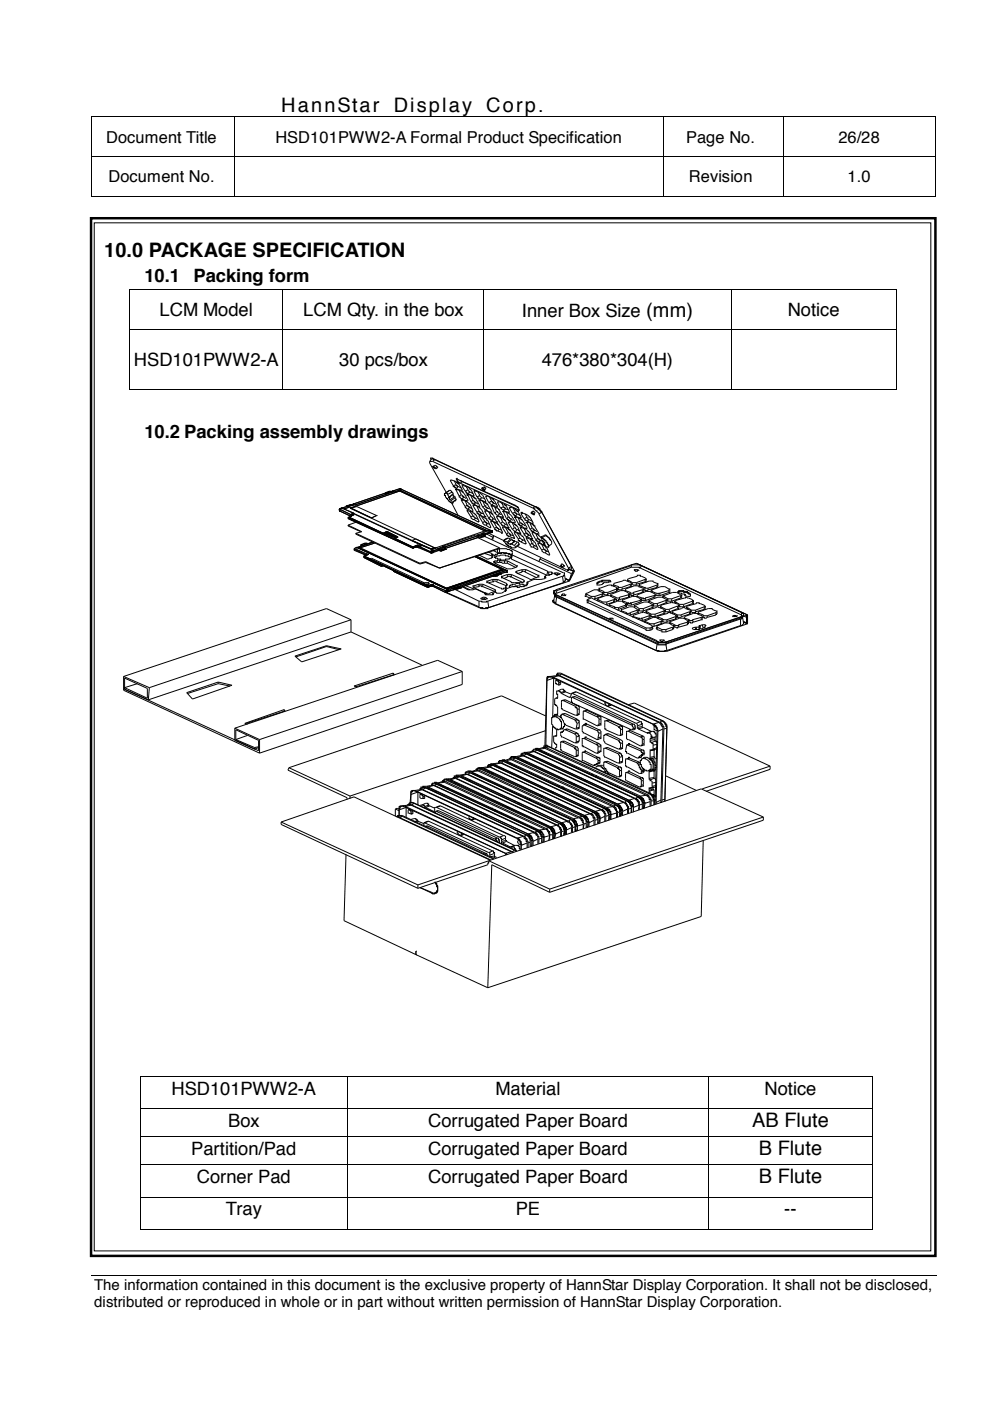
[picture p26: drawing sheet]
<svg xmlns="http://www.w3.org/2000/svg" width="210mm" height="297mm" viewBox="0 0 210 297" stroke-linecap="round" stroke-linejoin="round" font-family="sans-serif">
<defs><g id="words">
<g font-size="4.2">
<text x="59.6" y="23.8">HannStar</text>
<text x="83.5" y="23.8">Display</text>
<text x="103.1" y="23.8">Corp.</text>
<text x="22.1" y="54.5">10.0 PACKAGE SPECIFICATION</text>
<text x="159.5" y="238.8">AB Flute</text>
<text x="160.9" y="244.9">B Flute</text>
<text x="160.9" y="250.7">B Flute</text>
</g>
<g font-size="3.9">
<text x="30.6" y="59.8">10.1</text>
<text x="41" y="59.8">Packing form</text>
<text x="33.8" y="67">LCM Model</text>
<text x="64.3" y="67">LCM Qty. in the box</text>
<text x="110.7" y="67.1">Inner Box Size (mm)</text>
<text x="167" y="67">Notice</text>
<text x="28.4" y="77.6">HSD101PWW2-A</text>
<text x="71.9" y="77.6">30 pcs/box</text>
<text x="114.9" y="77.6">476*380*304(H)</text>
<text x="30.6" y="92.8">10.2 Packing assembly drawings</text>
<text x="36.4" y="232.1">HSD101PWW2-A</text>
<text x="105.1" y="232.1">Material</text>
<text x="162.1" y="232.1">Notice</text>
<text x="48.4" y="238.8">Box</text>
<text x="90.8" y="238.8">Corrugated Paper Board</text>
<text x="40.6" y="244.9">Partition/Pad</text>
<text x="90.8" y="244.9">Corrugated Paper Board</text>
<text x="41.7" y="250.7">Corner Pad</text>
<text x="90.8" y="250.7">Corrugated Paper Board</text>
<text x="47.9" y="257.6">Tray</text>
<text x="109.3" y="257.6">PE</text>
<text x="166.3" y="257.6">--</text>
</g>
<g font-size="3.5">
<text x="22.5" y="30.2">Document Title</text>
<text x="58.4" y="30.2">HSD101PWW2-A Formal Product Specification</text>
<text x="145.5" y="30.2">Page No.</text>
<text x="177.8" y="30.2">26/28</text>
<text x="23" y="38.7">Document No.</text>
<text x="146.1" y="38.7">Revision</text>
<text x="179.7" y="38.7">1.0</text>
</g>
<g font-size="3.2">
<text x="20" y="273.5">The information contained in this document is the exclusive property of HannStar Display Corporation. It shall not be disclosed,</text>
<text x="20" y="277.2">distributed or reproduced in whole or in part without written permission of HannStar Display Corporation.</text>
</g>
</g></defs>
<g fill="#000">
<path d="M19.4 24.7h.2v.1h-.2zM19.4 33.1h.2v.2h-.2zM49.5 24.7h.2v.1h-.2zM49.5 33.1h.2v.2h-.2zM59.1 24.7h.1v.1h-.1zM140.5 24.7h.2v.1h-.2zM140.5 33.1h.2v.2h-.2zM165.9 24.7h.2v.1h-.2zM165.9 33.1h.2v.2h-.2zM198.2 24.7h.1v.1h-.1zM198.2 33.1h.1v.2h-.1zM19.4 41.7h.2v.1h-.2z"/>
<path d="M49.5 41.7h.2v.1h-.2zM140.5 41.7h.2v.1h-.2zM165.9 41.7h.2v.1h-.2zM198.2 41.7h.1v.1h-.1zM198.5 270.4v.2z"/>
</g>
<g fill="none" stroke="#000" stroke-width=".21">
<path d="M19.5 24.8v8.3M19.5 33.3v8.4M19.6 24.8h29.9M19.6 33.2h29.9M49.6 24.8v8.3M49.6 33.3v8.4M49.7 24.8h9.4M49.7 33.2h90.8M59.2 24.8h81.3M140.6 24.8v8.3M140.6 33.3v8.4M140.7 24.8h25.2"/>
<path d="M140.7 33.2h25.2M166 24.8v8.3M166 33.3v8.4M166.1 24.8h32.1M166.1 33.2h32.1M198.2 24.8v8.3M198.2 33.3v8.4M19.6 41.7h29.9M49.7 41.7h90.8M140.7 41.7h25.2M166.1 41.7h32.1M19.5 270.5h179"/>
</g>
<g fill="#fff">
<path d="M19.2 277.9l179.3 .1z"/>
<path d="M198.5 270.6v7.3z"/>
<path d="M198.5 277.9v.1z"/>
</g>
<path d="M19.3 46.3h179v220h-179z" fill="none" stroke="#000" stroke-width=".53"/>
<path d="M20 47.2h177.4v218h-177.4z" fill-rule="evenodd" fill="#fff"/>
<g fill="none" stroke="#000" stroke-width=".21">
<path d="M20 47.2h177.4v218h-177.4zM27.5 61.6v8.1M27.5 69.9v12.7M27.6 61.5h32.3M27.6 69.8h32.3M60 61.6v8.1M60 69.9v12.7M60.1 61.5h42.3M60.1 69.8h42.3M102.5 61.6v8.1M102.5 69.9v12.7M102.6 61.5h52.3"/>
<path d="M102.6 69.8h52.3M155 61.6v8.1M155 69.9v12.7M155.1 61.5h34.8M155.1 69.8h34.8M190 61.6v8.1M190 69.9v12.7M27.6 82.7h32.3M60.1 82.7h42.3M91.1 97.8h.6M91.1 97.8v.4l3.6 6.3M91.3 97.5v-.4h.4v.2l21.7 10.1"/>
<path d="M91.7 99l.7 .4M91.7 99v-.2h.2v.2l.5 .2v.2M91.7 97.8l21.3 9.9M92.2 98.7h.1M92.2 98.7l.6 .3v.2l-.4 .2M92.2 97.5h-.3v-.2h-.4l-.4 .5M92.2 97.5l21.2 9.9M92.2 97.5l-.5 .3M92.2 98.7l-.5 .3M92.4 99.4h.1M102.6 82.7h52.3M155.1 82.7h34.8"/>
<path d="M71.9 107.9h.1M71.9 108.3h.1M71.9 107.9v.4M71.9 107.9l2.5 1.2M71.9 108.3l2.5 1.2M72.3 107.7h.1M72.3 107.7h.2M72.3 107.7l-.4 .2M72.5 107.7l2.6 1.1M72.5 107.7l-.6 .2M72.9 107.9h.1M72.9 107.9l18.6 8.6"/>
<path d="M73.4 107.4h.1M73.6 107.4h.1M73.6 107.2h.2h-.2v.2zM73.6 107.4l.4 .2M73.6 107.4l-1.3 .3M73.8 109.6v.4l13.7 6.2M73.8 111.3v.2l2.7 1.2M73.8 111.3l2.9 1.4-1.3 .4M73.8 109.6h.2M73.8 109.6l13.7 6.4M74 107.6h.1M74 109.6h.1"/>
<path d="M74 107.2h.1M74 109.8h.2M74 109.6h.2v.2M74 109.6v.2h.2M74 107.6l-1.1 .3M74 107.6l-1.3 .3-.4-.2M74 109.6l7.3 3.5M74 109.6v.2M74 109.8h-.2l13.7 6.4M74.2 107.7h.1M74.2 107.1h.4M74.2 107.1h.1"/>
<path d="M74.2 107.7l18 8.5M74.2 107.1h-.2v.1M74.2 107.1l-.8 .1v.2M74.2 107.1l-.2 .1M74.2 109.8l-.2 .2 13.3 6.2M74.4 107.7h.1M74.4 109.5h.1M74.4 109.1h.1M74.4 109.1v.4M74.4 107.7l4.4 2.1M74.4 107.7l1.2-.3 4.2 1.9M74.4 109.1l.4 .2"/>
<path d="M74.4 109.3h.2M74.4 109.1h.2M74.6 109h.1M74.6 110.2v.1h.2M74.6 109.1h.1M74.6 109l.5 .3M74.6 109h.5M74.6 109l.5 .1-1.1 .5M74.8 106.9h.1M74.8 106.9l.3 .2M74.8 106.9l-1.2 .5M74.8 106.9l.5 .2"/>
<path d="M75.1 116.5h.1M75.1 116.3h.1M75.1 116.3h.2M75.1 116.3l.5-.3 19.5 9.1-.7 .1M75.1 116.3l2.5 1.2M75.1 108.8v.2M75.1 116.3v.4l2.5 1M75.1 116.5l2.5 1.2M75.1 107.1l-1.3 .3M75.1 107.1h.2M75.1 109l14.4 6.7M75.1 108.8l-.7 .2 .2 .1"/>
<path d="M75.3 107.1h.1M75.3 116.3l2.7 1.2M75.3 110.3v.2M75.4 116.2h.1M75.4 116.2h.2M75.4 113.1v.1l13.6 6.4M75.4 113.1l13.6 6.3M75.4 116.2l3.6-1.3-3.4 1.3M75.6 110.7l-1.8 .6M75.6 116.2h.5l18.6 8.5M75.9 116.2h.1M75.9 116.2l18.8 8.7"/>
<path d="M76.1 116v.3M76.1 116l18.6 8.7M76.5 115.7h.1M76.5 115.5h.1M76.5 115.7h.2M76.5 115.5v.2M76.7 115.5h.1M76.7 115.5h.2M76.9 115.5h.1M77.1 118.2h.1M77.1 115.3h.5M77.1 115.3h.2v.2v-.2h.3"/>
<path d="M77.1 118h.1M77.1 118h.2M77.1 117.9h.1M77.1 118.2l3.8 1.9M77.1 118l13.6 6.4M77.1 117.9l13.6 6.3M77.3 118h.1M77.3 118.2h.1M77.3 118.2l3.8 1.7M77.6 117.7h.1M77.6 115.3h.1M77.6 117.5h.1"/>
<path d="M77.6 117.7h.2M77.6 117.5l.4 .2M77.6 117.5h.4M77.6 117.5v.2M78 115.3h-.2v-.2h-.5l-.8 .4M78 117.5h.1M78 117.5v.2M78 117.7l-.9 .2M78.4 118.5h.1M78.4 118.5l.4-.1 11.1 5.1-.4 .2M78.4 118.5l11.1 5.2M78.8 109.8h.1"/>
<path d="M79.2 114.9l-3.1 1.1M79.4 115.1l-3.1 1.1M79.8 109.3h.1M79.8 109.3l-1 .5M81.1 119.9h.1M81.1 119.9l-.2 .2M81.3 113.1h.1M81.5 113.1h.1M81.5 113.1h.4M81.7 104.5h.1M81.7 104.6h.1M81.7 113.1h.1"/>
<path d="M81.7 104.5v.1M81.7 112.9v.2M81.7 112.9h.4l2.1 1M81.7 113.1l.2 .1M81.7 112.9l-.2 .2M81.9 112.7h.2M81.9 112.7h.1M81.9 104.5h.1M81.9 104.5h.2M81.9 113.2h.1M81.9 113.1h.1M81.9 104.5l.4 .1"/>
<path d="M81.9 113.2l1.7 .7M81.9 112.7l-.6 .4M81.9 104.5l-7.1 2.4M81.9 113.1v.1M81.9 112.9l-.2 .2M81.9 113.1l1.9 .8M82.1 112.7h.1M82.1 113.1h.1M82.1 113.2h.1M82.1 113.1l1.7 .6M82.1 113.1h.2M82.1 112.7l2.1 1"/>
<path d="M82.1 113.1l-.2 .1M82.1 112.7v.5M82.3 104.6h.1M82.3 104.3h.1M82.3 104.3h.2zM82.3 113.2h.1M82.3 104.6l-7 2.5M82.5 113.2h.1M82.5 113.4h.1M82.5 113.2v.2M82.8 113.4h.1M83 104.3h.1"/>
<path d="M83 104.3l-.5-.2-.8 .4M83 113.4h.1M83 113.6h.1M83.2 104.1h.1M83.2 113.6h.1M83.2 104.1l.2 .2M83.2 104.1l-1.3 .4M83.2 104.1l.4 .2M83.4 113.6h.1M83.4 113.7h.1M83.4 113.6v.1M83.4 104.3l-1.3 .3"/>
<path d="M83.4 104.3h.2M83.6 104.3h.1M83.6 114.1h.1M83.6 113.9h.1M83.6 113.7h.1M83.6 113.9l.2 .2M83.6 114.1l3.9 1.9M83.6 113.9h.6M83.6 113.7h.4M83.6 113.7v.2M83.6 114.1v.2M83.8 114.1h.1"/>
<path d="M83.8 113.9h.1M83.8 113.7h.1M83.8 113.9v.2M84 113.7h.1M84 113.9h.1M84 113.7l.2 .2M84.2 113.9h.1M84.2 113.7h.1M84.2 113.7v.2M84.2 113.9l-.6 .2M84.6 104.1h.2M84.6 104.1h.1"/>
<path d="M84.6 103.6h.2M84.6 104.1l-10.4 3.6M84.6 103.6l-1.4 .5M84.6 103.6l.4 .2M84.8 104.1h.1M84.8 103.6h.1M84.8 104h.1M84.8 104.1l18 8.5M84.8 103.6l.2 .2M84.8 103.6l-1.6 .5M84.8 103.6l19.5 9M84.8 104l18.6 8.6"/>
<path d="M85 103.8h.1M85 103.8l-1.4 .5M85 103.8l-.2 .2M86.3 115.7h.1M87.3 114.6h.1M87.3 116h.2M87.3 116h.1M87.3 116.2h.1M87.3 114.6l4 1.7M87.3 114.6l.9-.3 4 1.9M87.3 115.8v.2M87.5 116h.1"/>
<path d="M87.5 116.2h.1M87.5 115.8v.4M88 115.8h.1M88 116h.1M88 115.8h.4M88.4 115.7h.1M88.4 115.8h.1M88.4 116h.1M88.4 115.7h.2M88.4 115.7l.4 .1M88.4 115.7l-.9 .3M88.4 115.7v.3"/>
<path d="M88.4 115.8l.4 .2M88.4 115.8l-.9 .2M88.4 115.8l-.9 .4M88.4 116h.4M88.4 116l-.9 .2M88.4 116l2.9 1.2M88.6 115.5v.2M88.6 115.7l.4 .1M88.6 115.5l-1.1 .5M88.6 115.5l.4 .3M88.8 115.8h.1M88.8 115.8h.2"/>
<path d="M88.8 116l2.5 1.2M88.8 115.8v.4l-.4-.2M88.8 115.8l2.5 1.2M89 115.8h.1M89 119.4v.2M89.5 115.7h.1M89.5 115.7l-.5 .1M89.5 115.7l2.4 1-.6 .3M90.3 119.3l-1.3 .3M90.3 119.1v.2M90.3 119.1l-1.3 .3M90.3 119.3l2.9 1.1"/>
<path d="M90.3 119.1l2.9 1.3M91.3 116.3h.1M91.3 117h.1M91.3 117h.2M91.3 117.2h.1M91.3 117h.4M91.3 117v.2M91.3 117.2h.4M91.3 117l.2 .2M91.5 117h.1M91.5 117.2h.1M91.5 117v.2"/>
<path d="M91.7 116.8h.1M91.7 117h.1M91.7 117.2h.1M91.7 116.8v.4M91.7 116.8l-.4 .2M91.7 116.8l-.4 .4M91.7 117l-.2 .2M92.2 116.2h.1M92.2 116.2l-.9 .1M92.2 116.2l-.7 .1M93 116.5h.1M93 116.7h.1"/>
<path d="M93 116.3l-.4-.1-1.3 .5 .4 .1M93 116.3l-1.3 .5M93 116.3v.4M93 116.5l-1.3 .3M93 116.7h.4M93 116.7l-1.3 .3M93 116.7l.4 .1M93.2 116.7l-1.5 .5M93.4 116.7v.1h.2v-.1M93.4 116.8h.2M93.4 116.7v.1M93.6 116.7h.2"/>
<path d="M93.6 116.7h.1M93.6 116.7v-.2h.2v.2M93.6 116.7v.1M93.8 115.8h.1M93.8 116.7h.1M93.8 115.8h.2M93.8 115.8l.4 .2M94 116.5h.2M94 116.5h.1M94 115.8l-1.2 .5M94 115.8l.2 .2M94.2 116h.1"/>
<path d="M94.2 116.2h.1M94.2 116.5h.1M94.2 116.2l.2 .3M94.2 116l-1.2 .5M94.2 116l-1.2 .3M94.2 116.2l-1.2 .5M94.2 116v.3M94.4 104.5l.5 .1v.3M94.4 104.6h-.2v.4h.2l.3 .7h.2l.4 .7 .4 .2M94.4 116.5h.1M94.4 104.5v.1M94.4 116.5l-.8 .2"/>
<path d="M94.4 116.5l-.8 .3M94.9 104.9l.4 .5M95.3 104h.1M95.3 104l.6 .3M95.3 105.4h-.2v.1h.2v.4h.2M95.3 105.4h.1M95.3 104l-.9 .5M95.3 104l-.9 .6M95.5 105.9v.1h.2M95.5 101.9l.6 1.1M95.7 101.8h-.2v.1M95.7 101.8l1 .3v.2l.7 .3 .6 1.2"/>
<path d="M95.7 106.6l.2 .1M95.7 106.6l1.5 2.7M95.7 106l.2 .6M95.7 101.8l-.2 .1M95.9 106.7h.1M95.9 104.3l.2 .3M95.9 106.6v.1M95.9 104.3l-1 .6M96.1 104.9v.3h.2v.2M96.1 103v.1l.4 .2 .2 .3M96.1 104.6v.3M96.1 104.6l-.8 .8"/>
<path d="M96.1 104.9l-.8 .5M96.3 105.4h.2v.1M96.3 101.9l.4 .9M96.3 105.4l-.8 .5M96.5 105.5l.2 .4M96.5 105.5l-.8 .5M96.7 101.6v-.2h.2v.2M96.7 103.6v.2h-.2h.2v.2M96.7 103.6v.2h.2M96.7 102.8v.2l.5 .1M96.7 105.9v.1l-.6 .4-.2 .3M96.7 103.6l1.1 .4"/>
<path d="M96.7 101.6l.2 .3M96.7 104l.7 1.2M96.7 101.6h.2M96.7 102.8l-.6 .2M96.7 105.9l-.8 .7M96.9 101.6l12.6 5.6v.2l.4 .2 .2 .7h-.2v-.2M96.9 101.9v.2h.3l.2 .3h.2M96.9 103.8l1.3 .5 1 1.7v.2h-.4M96.9 103.8l-.2 .2M97.2 103.1l.6 .4M97.2 101.6l-.3 .3M97.2 103.1l-.5 .5"/>
<path d="M97.4 105.2v.2l.6 .3M97.4 104l.4 .9M97.6 101.8v.1l.4 .2M97.6 102.4l12.3 5.7M97.8 106v-.1l.4 .1M97.8 104.9l.2 .3 .4 .2M97.8 106l.8 1.4M97.8 104.9l-.4 .3M97.8 106h.4M98 103.8v.2h-.2M98 103.1l.6 1M98 105.7l.8 .5"/>
<path d="M98 102.1l11.9 5.5M98 102.1l-.4 .3M98 103.8l-.2 .2M98.2 103l1 .3 .5 .3v.2h.2l.6 1.2M98.2 103v-.2h-.2v.3M98.2 106l.8 .4 .4 .3v.2h.3l.6 1.4M98.2 103l-.2 .1M98.4 105.4l.4 .3M98.4 105.4l-.4 .3M98.6 104.1h.2v.4l.4 .1M98.6 107.4l.2 .3 .4 .2M98.6 106.2l.4 .9"/>
<path d="M98.8 103.1l.4 .7M99 108.3v-.2h.2v.2M99 107.1v.1h.2l.2 .4h.3M99 108.3l.9 1.3M99 106l-.2 .2M99 107.1l-.4 .3M99 108.3h.2M99.2 108.3l1.1 .3v.2h.2l.2 .3h.2l.7 1.4M99.2 103.8l.2 .5h.3M99.2 104.6l1.1 .6M99.2 105l.7 1.4M99.2 107.9l.9 .6"/>
<path d="M99.2 103.8l-.6 .3M99.4 104.9h-.4v.1h.2M99.4 104.9l1.5 .8 .8 1.5v.2h-.4M99.4 104.9l-.2 .1M99.7 104.3l.6 .3M99.7 108.5l.6 .8M99.7 107.6l.4 .3M99.7 107.6l-.5 .3M99.7 104.3l-.5 .3M99.9 106.4l.2 .3 .4 .2M99.9 109.6l.2 .4 .4 .2M99.9 105.2l.4 .8"/>
<path d="M100.3 108.3v.2h-.2M100.3 106l.2 .4h.2v.2h.2M100.3 109.3v.2h.2l.2 .3h.2M100.3 107.2l.8 1.4M100.3 108.3l-.2 .2M100.3 109.3l-.4 .3M100.3 106l-.4 .4M100.5 104.1v-.1h.2v.1a2.8 2.8 0 0 1 2.3 2.1M100.5 105v.2h-.2M100.5 104.1l.6 1.3M100.5 106.9l.8 .5M100.5 110.2l.8 .5"/>
<path d="M100.5 105l-.2 .2M100.5 104.1h.2M100.7 107.1l1 .5v.1l.5 .4 .6 1.4M100.7 107.1h-.4v.1M100.7 107.1l-.4 .1M100.9 106.6l.4 .3M100.9 109.8l.4 .4M100.9 106.6l-.4 .3M100.9 109.8l-.4 .4M100.9 117.9l6.5 3M101.1 105.4h.2v.3l.4 .2M101.1 108.6v.2l.6 .3"/>
<path d="M101.1 107.4l.5 .9M101.1 113.9l4.8 2.3M101.3 113.6h.1M101.3 113.7h.1M101.3 113.9h.1M101.3 104.3l.4 .7M101.3 113.6l-.4-.2-7.1 2.4M101.3 113.6l-7.1 2.4M101.3 113.6v.3M101.3 113.7l.4 .2M101.3 113.9h.3l-7.4 2.4M101.3 113.9l-7.1 2.4"/>
<path d="M101.6 117.7l1.4 .7a.61 .61 0 0 0 .8 0h.5v-.2h.2v-.5M101.6 110.5v.2h-.3M101.6 108.3l.1 .3 .5 .2M101.6 109.5l.8 1.3M101.6 110.5l-.3 .2M101.6 108.3l-.5 .3M101.6 107.2l-.3 .2M101.7 109.3h-.1v.2M101.7 109.3l1.5 .7v.3h.2l.7 1.4M101.7 105v.2l.5 .3M101.7 113.9h.2M101.7 113.9h.1"/>
<path d="M101.7 106.2l.7 1.4M101.7 105.9l1.1 .5M101.7 109.1l.9 .5M101.7 109.3l-.1 .2M101.7 105l-.6 .4M101.9 106h-.3v.2h.1M101.9 106l1.5 .9 .9 1.6v.1h-.5M101.9 113.7v.2h.3v-.2M101.9 113.7h.1M101.9 113.7h.3M101.9 113.9h.1M101.9 106l-.2 .2"/>
<path d="M102.2 103.5v.1l.4 .4M102.2 103.5h.1M102.2 103.5l.6 .3v.2h-.2M102.2 113.1h.1M102.2 113.7h.1M102.2 105.5l.6 .2M102.2 108.8l.4 .2M102.2 109.6l.6 .9M102.2 108.8l-.5 .3M102.2 105.5l-.5 .4M102.2 113.1h.2M102.2 113.1l.4 .1"/>
<path d="M102.4 107.6l.4 .3v.2h.2M102.4 110.8v.2l.6 .3M102.4 113.6h.2v.1h-.2zM102.4 113.6h.1M102.4 106.2l.4 1M102.4 113.1l-1.3 .3M102.4 113.1l.2 .1M102.6 103.3h.1M102.6 103.3l.4 .2v.1l-.4 .4M102.6 104h.1M102.6 113.2h.1M102.6 113.4h.1"/>
<path d="M102.6 103.3l-.4 .2M102.6 113.2l-1.3 .4M102.6 113.4l-1.3 .3M102.6 113.2v.2M102.6 113.4l.2 .2M102.8 113.7l16.9 7.8v.3M102.8 109.5h.2v.1h-.4M102.8 107.2h.2v.4l.4 .1M102.8 110.5l.2 .3 .4 .2M102.8 112.6h.1M102.8 112.6l-10.6 3.6M102.8 113.6h.1"/>
<path d="M102.8 113.7h.1M102.8 117.3l1.5 .6M102.8 113.6v.1M102.8 108.5l.8 1.3M102.8 109.5l-.2 .1M102.8 110.5l-.4 .3M102.8 107.2l-.4 .4M102.8 113.7l-.9 .2M103 105.4v-.2h.4l1.1 .5 1 1.9h-.2v-.2M103 106.2v.2h-.2M103 105.4l.6 1.2M103 108.1l.8 .5"/>
<path d="M103 111.3l.8 .6M103 106.2l-.2 .2M103.2 108.3l1.3 .7 .8 1.7h.2l-.4 .1M103.2 108.3h-.4v.2M103.2 113.2l1.3 .7M103.2 108.3l-.4 .2M103.2 105.2l-.2 .2M103.4 112.6h.1M103.4 117l.9 .3M103.4 107.7l.4 .2M103.4 111l.4 .2M103.4 111l-.4 .3"/>
<path d="M103.4 107.7l-.4 .4M103.4 112.6h.2M103.6 106.6h.2v.1l.5 .4M103.6 109.8v.2l.5 .2v.1h.2M103.6 112.6h.1M103.6 113.1l3.2 1.5M103.6 108.5l.5 1M103.6 112.6l.5 .1M103.8 105.5l.5 .7M104.1 111.7v.2h-.3M104.1 109.5l.4 .3v.2h.1M104.1 112.7h.2"/>
<path d="M104.1 110.7l.8 1.4M104.1 108.5l-.3 .1M104.1 111.7l-.3 .2M104.1 109.5l-.5 .3M104.1 112.7l-.3-.3-1.6 .7M104.1 112.7l-1.5 .5M104.3 117.3l.2 .4M104.3 118.2h.1M104.3 110.5h-.2v.2M104.3 110.5l1.4 .7 .9 1.9h-.3v-.2M104.3 106.2l.3 .5M104.3 112.6h.1"/>
<path d="M104.3 112.7h.1M104.3 112.9h.1M104.3 112.6v.3M104.3 117.3v.7M104.3 107.1l1 .3M104.3 107.4l.6 1.4M104.3 110.3l.8 .5M104.3 112.6l-.2 .1M104.3 110.5l-.2 .2M104.3 106.2l-.7 .4M104.3 112.7l-1.7 .5M104.3 112.9l-1.7 .5"/>
<path d="M104.5 117.7h.1M104.5 107.2h-.4h.2v.2M104.5 107.2l1 .5 .2 .4h.2l.9 1.7-.5-.2M104.5 116.7l1 .5M104.5 117.7l-.2 .5M104.5 113.9l.1-.3-.1 .8M104.5 113.9l-.2 .5M104.5 107.2l-.2 .2M104.6 106.7l.7 .2M104.6 110.7l.7 1M104.6 110l.5 .2M104.6 110l-.3 .3"/>
<path d="M104.6 106.7l-.3 .4M104.9 118.9v.2h-.3l.3 .3 2.7 1.2h.8l1.1-.3M104.9 117.7h.2v-.2h.4v-.2h.8v-.1h.5v.1h1v.2h.4v.2h.2v.5l-.4 .2v.1h-.8v.2h-1.1v-.2h-.6v-.1h-.4v-.2h-.2zM104.9 108.8h.2v.2l.4 .3M104.9 112.1v.1l.6 .4M104.9 118.9h.4M104.9 118.9l.2 .5 .4-.1M104.9 107.4l.4 1.1M105.1 118.2l.2-.3h.4a2.08 2.08 0 0 1 1.7 0l.8 .1v.2M105.3 108.5h.2v.1l.4 .2v.2M105.3 111.7v.2l.4 .2v.1h.2M105.3 118.9l.2 .4"/>
<path d="M105.3 109.6l.8 1.4M105.3 110.5l-.2 .3M105.3 111.7l-.4 .4M105.3 108.5l-.4 .3M105.5 117.2h.4M105.5 119.3h.4M105.5 106.6v-.2h.4l1.1 .5v.2l.4 .1 .6 1.3M105.5 116.3v.9M105.5 106.6l.6 1.1M105.5 109.3l.8 .3M105.5 112.6l.8 .3M105.5 107.2l-.2 .2"/>
<path d="M105.7 116.3h.2M105.7 109.5h-.4v.1M105.7 109.5l1.5 .8 .6 1.4M105.7 109.5l-.4 .1M105.7 106.4l-.2 .2M105.9 116.3h1.5l.2 .2 .8 .2v.1h.2v.7h-.2M105.9 117.2h1.5l.2 .1h.4v.2h.4v.2M105.9 118.7h-.4v.2h-.2M105.9 118.7h.2v.2h.9M105.9 119.3l1.1 .1M105.9 116.2v1M105.9 118.7v.6"/>
<path d="M105.9 109l.4 .1M105.9 112.2l.4 .2M105.9 112.2l-.4 .4M105.9 109l-.4 .3M105.9 116.3l-12.7 4.1M105.9 116.2l-12.7 4.2M106.1 107.7l.7 .4v.2M106.1 111l.2 .3 .5 .2M106.1 109.6l.5 1.1M106.3 106.6l.5 .8M106.6 110.7l.6 .5M106.6 111.9l.8 1.3"/>
<path d="M106.6 112.7l-.3 .2M106.6 110.7l-.5 .3M106.6 109.5l-.3 .1M106.8 111.7l1 .4v.1l.4 .2 .9 1.5M106.8 111.7h-.2v.2M106.8 114.6l.4 .7h.2l.4 .5h.4l.2 .4h.9M106.8 114.6h.1M106.8 107.4v.2l.4 .1v.2M106.8 108.6l.6 1.4M106.8 108.3l1 .3M106.8 111.5l.8 .4M106.8 114.6l.8 .3"/>
<path d="M106.8 111.7l-.2 .2M106.8 107.4l-.7 .3M107 118.9h.6M107 119.4h.6M107 108.5h-.4h.2v.1M107 108.5l.8 .3 .6 .5 .9 1.4v.1h-.5M107 118.9v.5M107 108.5l-.2 .1M107.2 107.9l.6 .2M107.2 111.2l.4 .1M107.2 111.9l.6 1M107.2 111.2l-.4 .3"/>
<path d="M107.2 107.9l-.4 .4M107.4 110l.6 .3v.2M107.4 113.2l.2 .4 .4 .1M107.4 108.6l.4 1M107.6 115.1h.2v.2h.4v.2v-.2M107.6 118.9l1.9 1M107.6 119.4l1.7 .9M107.6 114.9v.2M107.6 118.9v.5M107.8 114.1l-.6 .2-.4 .3M107.8 111.7v.2h.2h-.2v.2v-.2h-.2M107.8 109.6l.6 .4v.2"/>
<path d="M107.8 112.9l.2 .3 .4 .2M107.8 114.1l.4 .2M107.8 110.8l.8 1.4M107.8 111.7l-.2 .2M107.8 112.9l-.4 .3M107.8 109.6l-.4 .4M107.8 114.1l-1 .5M108 108.5v.3h-.2v-.2M108 107.7l.6 1.1M108 110.5l.8 .3M108 113.7l.8 .4M108 108.5l-.2 .1"/>
<path d="M108.2 114.3h.2v.1M108.2 110.7h-.4v.1M108.2 110.7l.9 .3 .2 .3 .4 .2 .6 1.4M108.2 115.3h.1M108.2 115.3h.2M108.2 110.7l-.4 .1M108.2 114.3l-.6 .6M108.4 117.5h.1M108.4 117.5v.2h.2M108.4 114.4l.7 .4M108.4 107.6l.9 .3 .2 .4 .4 .2 .6 1.1M108.4 107.6h-.4v.1"/>
<path d="M108.4 115.3h.1M108.4 118.5l7.6 3.5M108.4 117.5v1M108.4 115.3l.7 .4M108.4 110.2l.4 .1M108.4 113.4l.4 .2M108.4 113.4l-.4 .3M108.4 110.2l-.4 .3M108.4 107.6l-.4 .1M108.4 114.4l-.8 .7M108.6 108.8l.2 .3 .5 .2v.2M108.6 112.2l.7 .5"/>
<path d="M108.6 117.7l7.5 3.4M108.6 117.7l-.2 .8M108.6 110.8l.5 1.1M108.8 107.7l.5 .9M109.1 114.8v-.2v.2h.2M109.1 113.9v.4v-.2h-.3M109.1 115.7l.2 .1v.4M109.1 111.9l.6 .3M109.1 113.1l.8 1.2M109.1 113.9l-.3 .2M109.1 110.7l-.3 .1M109.1 111.9l-.5 .3"/>
<path d="M109.1 114.8l-.7 .5M109.3 109.5v.1h-.2h.2v.2M109.3 109.5v.1h.2M109.3 112.9v-.2h-.2v.4M109.3 112.9l1 .3v.2h.2l.2 .3h.2l.6 1.4M109.3 108.6v.2l.4 .2M109.3 114.8l.4 .1M109.3 109.5l1 .3M109.3 109.8l.6 1.2M109.3 112.7l.8 .4M109.3 112.9l-.2 .2M109.3 108.6l-.7 .2"/>
<path d="M109.3 114.8l-.9 .5M109.5 119.9h.2l-.2 .4M109.5 109.6l1.2 .6 1.1 1.7v.2h-.5M109.5 119.9v.4M109.5 109.6l-.2 .2M109.7 115.8l10.6 5v.1h.2v-.1M109.7 114.9h.2l.2 .4M109.7 114.9l-.6 .8M109.7 109l.6 .3M109.7 113.1l.6 1M109.7 112.2l.4 .4M109.7 112.2l-.4 .5"/>
<path d="M109.7 109l-.4 .5M109.9 111l.4 .5h.2M109.9 114.3v.3l.6 .3M109.9 109.8l.4 1M110.1 115.3v.2l-.8 .7M110.1 115.3l-.8 .7M110.1 107.9l-.2 .2M110.3 111.9v-.2l.4 .2M110.3 112.9v.2h.2h-.4M110.3 110.8l.6 .4M110.3 114.1l.6 .3M110.3 111.9l.8 1.3"/>
<path d="M110.3 112.9l-.2 .2M110.3 114.1l-.4 .2M110.3 111.9h.4M110.3 110.8l-.4 .2M110.5 109.6v.2h-.2M110.5 109l.6 1M110.5 111.5l.8 .6M110.5 114.9l.8 .4M110.5 109.6l-.2 .2M110.7 111.9l.8 .3 .5 .4v.1h.2l.6 1.4M110.9 108.8l.9 .3 .4 .4v.1h.2l.6 1.2M110.9 108.8l-.4-.2v.4"/>
<path d="M110.9 111.2l.4 .3M110.9 114.4l.4 .4M110.9 114.4l-.4 .5M110.9 111.2l-.4 .3M110.9 108.8l-.4 .2M111.1 110l.2 .3 .5 .2M111.1 113.2l.2 .4 .5 .1M111.1 112.1l.4 .8M111.3 109l.5 .6M111.5 114.1v-.2h.3v.2M111.5 115.1v.2h-.2M111.5 112.9v.2h.3l.2 .3h.2"/>
<path d="M111.5 114.1l.9 1.4M111.5 111.9l-.2 .2M111.5 115.1l-.2 .2M111.5 114.1h.3M111.5 112.9l-.4 .3M111.8 114.1l1 .3 .4 .5h.2l.6 1.4M111.8 109.6l.2 .6h.2M111.8 110.8l.6 1.4M111.8 110.5l1 .5M111.8 113.7l.8 .6M111.8 109.6l-.7 .4M112 110.7l1 .5 .2 .3h.2l.9 1.6v.1h-.5"/>
<path d="M112 110.7l-.5 .1h.3M112 110.7l-.2 .1M112.2 110.2l.6 .3M112.2 113.4l.4 .3M112.2 113.4l-.4 .3M112.2 110.2l-.4 .3M112.4 112.2l.2 .4 .4 .1M112.4 115.5l.2 .5h.4M112.4 111l.4 .9M112.4 114.3l.4 .8M112.6 108.6v.2l.6 .3M112.6 108.6h.1"/>
<path d="M112.6 108.6l.4 .2 .2 .3M112.8 114.1v.2h.2h-.4M112.8 111.9l.4 .5h.2M112.8 115.1l.4 .6h.2M112.8 113.1l.8 1.3M112.8 115.1l-.4 .4M112.8 114.1l-.2 .2M112.8 111.9l-.4 .3M113 107.7l.4 .2 .2 .4h.2l.5 .7M113 108.5h.1M113 108.5v-.2v.2l.4 .1-.2 .5M113 110.8v.2h-.2"/>
<path d="M113 112.7l.8 .5M113 116l.8 .5M113 110.8l-.2 .2M113 108.5l-.4 .1M113.2 112.9l1.1 .5v.2l.4 .3M113.2 112.9h-.4v.2M113.2 109.1h.1M113.2 112.9l-.4 .2M113.4 107.4l.6 .2v.1l.5 .2 .4 .7M113.4 107.4h.2v.2h.2l.2 .3 .5 .2v.2h.2v.3h.2M113.4 107.4l-.4 .3M113.4 112.4l.4 .3"/>
<path d="M113.4 115.7l.4 .3M113.4 115.7l-.4 .3M113.4 112.4l-.4 .3M113.6 114.4l.2 .4 .5 .1M113.6 113.2l.4 .9M114 116.3v.2h-.2M114 114.1v.2l.7 .3M114 115.3l.9 1.4M114 116.3l-.2 .2M114 113.1l-.2 .1M114 114.1l-.4 .3M114.3 115.1l1.4 .7v.4h.3l.5 1.3"/>
<path d="M114.3 115.1h-.3v.2M114.3 109l6.2 11.4M114.3 114.9l.8 .6M114.3 115.1l-.3 .2M114.5 118.5l6.7 3.1M114.5 118.5l-.2 .6M114.7 113.9h.1M114.7 113.9l.2 .7 .4 .2 .2 .3h-.2M114.7 113.9h.2v.2M114.7 118.2l-.2 .3M114.7 114.6l.4 .2M114.7 114.6l-.4 .3"/>
<path d="M114.9 116.7v.1l.4 .4h.2M114.9 114.1h.2v.2l.4 .1v.2h.2v.3l.4 .2v.4h.2v.5h-.2M114.9 114.6l.4 .7M114.9 115.5l.4 .8M114.9 108.6l6.3 11.5M114.9 108.6l-.6 .4M114.9 108.6l6.9 12.5M115.3 115.3h.2v.2h-.4M115.3 115.1h.1M115.3 115.3l.4 .7h.4M115.3 116.3l.2 .4 .5 .1M115.3 116.3l-.4 .4"/>
<path d="M115.3 115.1v.2M115.3 115.3l-.2 .2M115.5 117.2l.8 .5M115.7 113.6h.3l.3 .5h.2v.3h.3l.2 .4v.5l-.9 .7M115.7 113.6v-.2h-.2l-.8 .5M115.7 113.6h.1M115.7 113.6l-.8 .5M116 116.8l.3 .2M116 116.8l-.5 .4M116.1 116h.1M116.5 117.5v.2h-.2M116.5 117.5l-.2 .2"/>
<path d="M118.9 119.9l.1 .4h.3M118.9 119.9h.1M118.9 119.9l.4 .2v.2M119 119.6h.1M119 119.6l.7 .3v.2l-.4 .2M119 119.6l-.1 .3M133.9 119.9v-.1h1.9v.1h.2M133.9 119.9v.4M133.9 119.9l-15.9 5.3M136 119.9l-.2 .5M136 119.9l21.2 10M62.5 139.1l6.7-2.2 3.1 .7-8.3 2.7z"/>
<path d="M69.2 137.1l-6.5 2.2M69.2 137.1l2.7 .7M69.2 136.9v.2M74.4 134l15.1 7M74.4 131.4v2.6M74.4 131.4l-5.2-2.4-43 14.4M74.4 131.4l-42.7 14.4M74.4 134l-42.9 14.4M80.9 120.1h.1M83.4 121.1h.1M83.4 121.1l7.3 3.4M83.4 121.1l7.1 3.3"/>
<path d="M89.5 123.7h.1M89.9 123.7v.2h.4v.1h.2v-.1h.4v-.2M89.9 123.7v.2h1v-.2M89.9 123.7v-.2h1v.2M89.9 123.7h.1M90.5 124.2h.1M90.5 124.4h.1M90.7 124.5h.1M90.7 124.4h.1M90.7 124.2v.2v-.2M90.7 124.2h.1M90.7 124.2v.2"/>
<path d="M90.9 123.7h.1M90.9 124.2h.1M90.9 124.4h.1M91.1 124v.4h-.6M91.3 124l-.2 .2h.2M91.3 124.2h.1M91.3 124h.1M91.3 124.2h.6M91.3 124h.6v.4M91.5 124.2h.1M91.5 124h.1M91.5 124.2l.4 .2"/>
<path d="M91.5 124.2l-.8 .3M91.5 123.9v.3M91.5 124.2l-.8 .2M91.5 124l-.8 .4M91.5 124l.4 .2M91.5 124l-.2 .2M91.5 123.9l-.8 .3M91.5 123.9l.2 .1M91.5 124l-.8 .2M91.7 124h.1M91.7 124l2.7 1.2M91.9 124.4h.1"/>
<path d="M91.9 124.4l2.5 1.2M91.9 124.2l2.5 1M93.2 120.4h.1M94.4 125.6l7.5 3.4h1.5v-.2h.2M94.4 125.6h.1M94.4 125.6h.3M94.4 125.4h.1M94.4 125.2h.1M94.4 125.2v.4M94.4 125.2h.3M94.4 125.4h.5M94.7 125.6h.1"/>
<path d="M94.7 125.4h.1M94.7 125.2h.2M94.7 125.2h.1M94.7 124.9h.1M94.7 124.7h.1M94.7 125.6l6.9 3.1M94.7 124.7v.2M94.7 125.4v.2M94.7 125.2l.2 .2M94.7 124.9l.2 .2M94.7 125.4l-.3 .2M94.9 125.4h.1"/>
<path d="M94.9 125.4h.2M94.9 125.2h.1M94.9 125.1h.2v.1M94.9 125.2h.2M94.9 125.2v.2M94.9 125.1l-.5 .3M94.9 125.1l-.5 .1M95.1 125.4h.1M95.1 125.2h.1M95.1 125.4l-.4 .2M95.1 125.2v.2M96.1 125.1h.1"/>
<path d="M96.1 124.9h.2M96.1 124.9h.1M96.1 124.7h.2M96.1 124.7h.1M96.1 124.7v.4M96.1 125.1l-1 .3M96.1 124.7l-1 .5M96.3 124.7h.1M96.3 124.9l5.3 2.6M96.3 124.7v.2M96.3 124.7l.2 .2M96.5 124.9h.4"/>
<path d="M96.5 124.9h.1M96.5 124.9l-.4 .2M96.7 124.7h.1M96.7 124.7h.2M96.7 124.7v.2h.2M96.9 124.9h.1M96.9 124.7l-.2 .2M96.9 124.7v.2M97.2 124.5h.2M97.2 124.5h.1M97.2 124.5v.2h.2M97.4 124.5h.1"/>
<path d="M97.4 124.4h.1M97.4 124.7h.1M97.4 124.5l-.2 .2M97.4 124.4l-1.1 .3M97.4 124.4l-1.3 .3M97.4 124.4l.2 .1M97.4 124.5v.2M97.6 124.7h.1M97.6 124.5h.2M97.6 124.7l-.7 .2M97.8 124.5h.1M97.8 124.5v.2h-.2"/>
<path d="M97.8 124.5h-.2v.2M98 124.4l1.2 .7 1.7-.2 1.9 .9M98.2 124.4l1.5 .7M98.8 124.2l1.7 .7M100.5 124.2h-.2v.3l2.9 1.3v.1h.4l1.3-.5M100.5 124.2v.3l1.1-.1M101.6 127.5h.3a1.68 1.68 0 0 0 1.5 0M101.6 128.7v.1h.8v.2l1.2-.2M101.6 123.9h.8M101.6 124.4v-.2h.6v.2h.2M101.6 123.9l-1.1 .3M101.6 123.9v.5"/>
<path d="M101.6 127.5v1.2M102.2 126.8h-.3v.2l.5 .1M102.2 126.8v.2M102.4 127.1h.4M102.4 126.6h.4M102.4 127h.4v.1M102.4 126.6l-.2 .2M102.4 123.9v.5M102.4 126.6v.5M102.4 123.9l2.7 1.2M102.4 124.4l2.5 1M102.8 125.8l.2 .3h1.5v-.2"/>
<path d="M102.8 125.8h.1M102.8 127.1h.1M102.8 126.6l.4 .2v.2M102.8 125.8v.1M102.8 126.6v.5M103.2 127h.1M103.2 127l-.4 .1M103.4 123.5l2.9 1.2v.2h.5v-.2h.2M103.4 123.2h-.2v.3h.2M103.4 123.2v.3M103.4 127.5l.2 1.3M104.5 125.9h.1"/>
<path d="M104.5 122.9h1M104.5 123.4h.1v-.2h.5l.2 .2M104.5 122.2h.1M104.5 122h.1M104.5 122v.2M104.5 122.9v.5M104.5 122.9l-1.1 .3M104.5 123.4l-.9 .1M104.5 122.2h.4M104.5 122.2l-6.9 2.3M104.5 122l-7.1 2.4M104.6 122h.1"/>
<path d="M104.6 122v.2h-.1M104.6 122l.3 .2M104.9 122.2h.4M104.9 122.2h.1M105.1 125.1v.3h-.2M105.1 122h.2M105.1 122h.1M105.1 125.1l-.2 .3M105.3 122.2h.1M105.3 122h.1M105.3 123.4l2.1 .8v-.5M105.5 121.8h.1"/>
<path d="M105.5 121.8h.2M105.5 122.9l1.9 .8M105.5 122.9l-.2 .5M105.7 121.8h.1M105.7 121.6h.1M105.7 121.6h.2M105.7 121.5v.1M105.7 121.6l-1.1 .4M105.7 121.5l-1.2 .5M105.9 121.8h.2M105.9 121.8h.1M105.9 121.6h.2v.2"/>
<path d="M105.9 121.8l-.6 .4M106.1 121.8h.1M106.6 122.5l1.8 .9v.1h2.5M106.6 122.2h-.3v.3h.3M106.6 120.6v.3M106.6 122.2v.3M106.6 120.8h.2M106.6 120.8l.8 .1M106.6 120.6l-5.9-2.6 5.9 2.8M106.6 120.8l-11.9 3.9M106.6 120.6l-11.9 4.1M106.8 120.8h.1"/>
<path d="M106.8 120.8l-12.1 4.1M107 125.4l-.7 .4h-1v-.2h-.4l-.4 .2v.1M107 124.7h.1M107.2 124.9h.1M107.2 125.1h.2v.1l-.4 .2M107.2 124.5h.1M107.2 124.5v.2h-.2M107.2 124.9v.5M107.2 124.9l-.2 .5M107.4 123.7l.2 .3h-.2l-.2 .5M107.4 121.3h.1M107.4 120.9h.1"/>
<path d="M107.4 120.9v.4M107.4 121.3l-1.5 .3M107.4 120.9l-1.7 .6M107.4 120.9l-12.5 4.2M107.4 120.9l-.4-.1-12.3 4.1M107.4 121.3l-1.3 .3M107.6 121.8h.8M107.6 122.3l.2-.1h.4v.1h.2M107.6 121.8l-1 .4M107.6 122.3l-.8 .4M107.6 121.8v.5M108 124.5h.1"/>
<path d="M108.4 121.8v.5M108.4 121.8l2.7 1.2v.4M108.4 122.3l2.5 1.2M108.6 124.4h.5l.2-.2h1l.4 .2M108.6 124.4l-1.4 .5M109.5 121.1v.2h-.2h.2v.2l2.7 1.2a.61 .61 0 0 0 .8 0l1-.4M109.5 121.1l.2 .4M110.7 120.8h.8M110.7 121.3v-.2h.4l.2 .2M110.7 120.8l-1.2 .3M110.7 121.3l-1 .3M110.7 120.8v.5"/>
<path d="M111.1 123.2l-.2 .3M111.3 124.2v-.2h-.4v-.1l-1.4-.2-.2 .2-1.1 .1v.2h-.2v.3M111.3 121.3l2.5 1.2M111.5 120.8l2.5 1.2M111.5 120.8l-.2 .5M111.8 123.5h.2l-.2 .5h-.3v.2h-.4v.2h-.8l-.2 .1h-.4v-.1h-1.1M114 122h.3v.3h-.3M114 122v.3M115.5 122.2h.1M115.5 122.2v.1h.2l-.2 .4M115.5 122.7l-.8 .2h-1.5l-1.4 .5v.6M115.5 122.2v.5"/>
<path d="M116 122l-.5 .2M116.1 121.1v.2h.2M116.1 121.1l-.1 .9M116.3 121.3h.7l.2 .3h-.2v.2h-.5v.2h-.5M116.3 121.3v.7M117.4 127.1v.2h-.2v.3h.2l.2 .4 21.5 9.9M117.6 121.5l-.2 .1 .4 .2M117.6 126.3v.1l.4 .2M117.6 126.3l-.2 1.3 .4 .2v.2M117.6 126.1v.2l.4 .1M117.6 125.9h-.2v-.7h.4v-.1l17.1-5.7 23.6 11M117.6 121.5h.2"/>
<path d="M117.6 121.5v.3M117.6 125.9v.4M117.6 125.9l21.7 10.2M117.8 121.5h.4M117.8 121.8l.2 .2h.2v-.2M117.8 121.8h.4M117.8 121.8h.1M117.8 126.1l21.5 9.7v.3h.4a1.68 1.68 0 0 0 1.5 0h.2M117.8 121.5v.3M117.8 128l21.3 9.9M117.8 126.1l.2 .3M118 125.8l-.4 .1"/>
<path d="M118 125.2h-.4v.4h-.2v.2l.4 .1v.2M118 126.6l21.3 10M118 126.6l-.2 1.4M118 126.4l21.3 10M118 125.2v.6M118.2 121.5l.5 .1M118.2 121.5v.3M118.7 121.6h.1M118.7 121.6v.2h-.5M119 126.1h.3v-.2h.4v.2h.2M119 126.1h.1M119 126.1v.2h.9v-.2"/>
<path d="M119.3 120.3h.1M119.3 122.2l-15.9 5.3M119.3 122.2l.2 1.3M119.5 123.5l-15.9 5.3M119.7 121.8l-.2 .4h-.2M119.7 121.8l.2 1.4h-.2l-.2 .3M119.9 126.1h.1M120.5 120.4v.2h.2v.2h-.2M120.7 123.2l-17.1 5.6M120.7 123l-.8-.3 .8 .5M120.7 120.8l.9 .3M120.9 120.8l.9 .3"/>
<path d="M121.2 121.6l-.5 1.4M121.2 120.1l-.7 .3M121.2 120.1v.5l-.7 .2M121.6 121.1l-.4 .5M121.6 121.1l-.9 1.9M121.8 121.1l-1.1 2.1M124.3 125.8l-.2 .5v.1h.2M124.3 125.8l1.6-.7h.9v.1l1 .4v.2M124.3 126.4l.8 .4M124.3 125.9l1 .5M124.3 125.8v.6M124.5 127.1v.7h.2"/>
<path d="M124.5 127.1v.2h.2M124.5 127.1l.6-.1v-.2h.4l12.8 5.8v.9M124.7 127.8l12.3 5.7M124.7 127.3l12.3 5.8M124.7 127.3v.5M125.3 126.4h.9M125.3 126.4v.4M125.9 127h.3M126.2 126.4v.6M126.8 127v-.2l1.9-.5a1.81 1.81 0 0 1 1.4 .5h.2v.2M126.8 127.1l1 .5M126.8 127v.5"/>
<path d="M126.8 127l-.2 .3M127 124.9v.2h.2M127 124.9v.3M127.2 125.1l.8 .3M127.2 125.1l-.2 .3M127.6 126.4l-1.4 .6M127.6 125.9l-1.4 .5M127.6 125.9v.5M127.8 123.7v.2l-.6 .1h-.6v-.1M127.8 123.7h.1M127.8 125.8v.6h-.2M127.8 127.6h.9"/>
<path d="M127.8 125.8v.1h-.2M127.8 127.6v.2M127.8 125.9h.2M128 125.9l.2 .2h.7v-.2M128 125.4v.2h.9M128 125.4v.5M128.4 128.1h.3M128.7 127.6v.5M128.9 125.6v.3M129.1 123h-1.5v.2h-.4l-.6 .3v.4M129.1 123l.4 .2M129.1 123v.4"/>
<path d="M129.3 131.2v-.1h.6v.1M129.3 131.2h.1M129.3 131.2h.6M129.3 128.1v-.1l1.8-.5a1.81 1.81 0 0 1 1.5 .5h.2v.1M129.3 128.3l1 .4M129.3 128.1v.4M129.3 128.1l-.2 .4M129.5 123.2h-1.9v.2h-.6v.1l-.4 .2v.2M129.5 123.2v.2l-1.5 .1-.2 .2M129.5 126.1v.2h.2M129.5 126.1v.3l.2-.1M129.7 126.3l.9 .3"/>
<path d="M129.9 131.2h.1M129.9 124.2l1 .5M129.9 124.2h-.2v-.2h-.6l-2.1 .7v.2M130.1 124.4v-.7l1.9-.5a.61 .61 0 0 1 .8 0l1.1 .3v.9h-.3M130.1 127.6l-1.4 .5M130.1 127.1l-1.4 .5M130.1 124l1 .4M130.1 127.1v.5M130.1 123.9l-.2 .3M130.3 127v.5h-.2v.1M130.3 128.7v.1h.8M130.3 127v.1h-.2"/>
<path d="M130.3 127.1h.3M130.3 128.7v.3M130.6 127.1h.1v.2h.4v-.2h.3M130.6 126.6l.1 .2h.7v-.2M130.6 126.6v.5M130.7 125.4l-1.8 .5M130.7 124.9l-1.8 .7M130.7 124.9v.5M130.9 124.9h.1M130.9 124.9h.2v.2h.7l.2-.2M130.9 124.7v.5h-.2v.2M130.9 124.7h-.2v.2"/>
<path d="M131.1 129.2l-.2 .2M131.1 124.4v.1h.7M131.1 124.4l-.2 .5M131.1 128.8v.4M131.4 126.6v.5M131.8 129.5l1 .4M131.8 129.4v.3M131.8 124.5l.2 .4M131.8 129.4l-.2 .3M132 127.3v.2h.2M132 127.3v.3l.2-.1M132.2 127.5l.9 .3"/>
<path d="M132.6 125.4v-.5l1.9-.7h.8v.2l1.1 .3v.9h-.2M132.6 128.7l-1.5 .5M132.6 128.3l-1.5 .5M132.6 125.2l1 .4M132.6 128.3v.4M132.6 125.1l-.2 .3M132.8 128.1v.6h-.2M132.8 129.9v.1h.7l.1-.1M132.8 128.1h-.2v.2M132.8 128.1l.3 .2M132.8 129.9v.3M133.1 128.3h.8"/>
<path d="M133.1 127.8h.2v.2l.6-.2M133.1 122.9v.1h.2M133.1 122.9v.3M133.1 127.8v.5M133.3 126.6l-1.9 .5M133.3 126.1l-1.9 .5M133.3 123l.8 .5M133.3 123v.4M133.3 126.1v.5M133.5 130.4h.1M133.5 125.9v.5h-.2v.2M133.5 126.1h.1"/>
<path d="M133.5 126.1h.4v.2h.4v-.2h.2M133.5 125.9l-.2-.1a1.71 1.71 0 0 0-1.5-.6l-2.3 .7v.2M133.5 125.9h-.2v.2M133.6 125.6v.2h.7v-.2M133.6 124.4l-1.6 .5M133.6 123.9l-1.8 .6M133.6 123.9v.5M133.6 129.9v.5M133.6 125.6l-.1 .5M133.9 120.3h1.7v.1h.2M133.9 123.7v.2h-.3M133.9 120.3l-15.9 5.5"/>
<path d="M133.9 123.9h.2M133.9 127.8v.5M134.1 123.9l.2 .1h.6v-.1M134.1 123.5h.8M134.1 123.5v.4M134.3 130.7l1 .4M134.3 130.6v.3M134.3 125.6l.2 .5M134.3 130.6l-.2 .3M134.5 120.9v-.1h.8v.1M134.5 120.9h.1M134.5 120.9h.2v.2h.4v-.2h.2"/>
<path d="M134.5 128.3v.2h.2M134.5 128.3v.4M134.7 128.5l.9 .5M134.7 128.5l-.2 .3M134.9 123.5v.4M135.1 126.6v-.5l1.9-.7h.8l1.1 .5v.7h-.2M135.1 129.9l-1.5 .5M135.1 129.4l-1.5 .5M135.1 126.4l1.1 .4M135.1 129.4v.5M135.1 126.3l-.2 .3M135.3 120.9h.1"/>
<path d="M135.3 129.2v.7h-.2M135.3 131.1h.3v.1h.4v-.1h.2M135.3 129.2h-.2a1.71 1.71 0 0 0-1.5-.5l-1.8 .5v.2M135.3 129.2v.2h-.2M135.3 131.1v.3M135.3 129.4l.3 .1M135.6 129.5h.8M135.6 129h.8M135.6 124v.2h.2M135.6 124v.4M135.6 129v.5M135.8 120.4l21.4 10"/>
<path d="M135.8 127.6l-1.9 .7M135.8 127.3l-1.9 .5M135.8 124.2l.8 .3M135.8 124.2v.2M135.8 127.3v.3M136 131.6h.2M136 127.1v.5h-.2M136 127.1v-.1h-.2a1.81 1.81 0 0 0-1.5-.6l-2.3 .7v.2M136 127.1h-.2v.2M136.2 126.8l-.2 .5h1M136.2 126.8h.2v.2h.4v-.2M136.2 125.6l-1.7 .5"/>
<path d="M136.2 125.1l-1.9 .5M136.2 125.1v.5M136.2 131.1v.5M136.4 124.9v.2h-.2M136.4 125.1h.2M136.4 129v.5M136.6 125.1h.2v.1h.4l.2-.1M136.6 124.5h.2v.2h.6M136.6 124.5v.6M136.8 131.6l1.7-.7h.6l1.2 .5v.2M136.8 123.4l-1.9 .5M136.8 131.7l1 .5"/>
<path d="M136.8 122.9v.5M136.8 131.6v.5M136.8 122.9l-1.9 .6M136.8 126.8l.2 .5M136.8 131.6l-.2 .3M137 122.7v.7h-.2M137 133.5v.1h.8M137 129.5v.2h.2M137 122.7l-1.2-.5v-.2h-.7v.2l-2 .7M137 122.7v.2h-.2M137 133.1h.8M137 129.5v.4"/>
<path d="M137 133.1v.4M137.2 129.7l.8 .5M137.2 129.7l-.2 .3M137.4 124.7v.4M137.6 127.3h.1M137.6 131.1l-1.4 .5M137.6 127.5l1.1 .5M137.6 130.6l-1.4 .5M137.6 127.3v.5M137.6 130.6v.5M137.6 127.3l-.2 .5M137.8 130.4v.7h-.2"/>
<path d="M137.8 132.2h.9M137.8 130.4v-.2l-1.6-.5v.2l-1.9 .5v.2M137.8 130.4v.2h-.2M137.8 130.6h.2M137.8 132.2v.3M137.8 133.1v.5M138 130.6v.1h.9M138 130.2h.9M138 125.2h.3v.2M138 125.2v.4M138 130.2v.4M138.3 128.8l-1.9 .7"/>
<path d="M138.3 133.5l-.5 .1M138.3 128.3l-1.9 .7M138.3 125.4l.8 .4M138.3 133l-.5 .1M138.3 125.4v.2M138.3 128.3v.5M138.5 128.1v.7h-.2M138.5 128.1h-.2a1.81 1.81 0 0 0-1.5-.5l-2.3 .7M138.5 128.1v.2h-.2M138.7 132.8h-.4l.2 .5h-.2v.2M138.7 128l-.2 .5h1M138.7 128h.6"/>
<path d="M138.7 126.3h.2v-.2l.2 .2M138.7 126.6l-1.7 .7M138.7 126.3l-1.9 .5M138.7 126.3v.3M138.7 132.2v.6M138.9 130.2v.5M139.1 137.9h.6v.2h1.3v-.2h.4M139.1 126.3h.8M139.1 125.8l.4 .1 .4-.1M139.1 125.8v.5M139.3 136.6h.2v.1h1.7v-.1M139.3 136.4l.4 .2h1.5v-.2"/>
<path d="M139.3 132.8l-.2 .5h.2v.2M139.3 132.8v-.2l1.7-.5h.8l1 .5v.2M139.3 136.1h.2v.1h1.7l.2-.1M139.3 136.6l-.2 1.3M139.3 124v.5M139.3 132.8v.7M139.3 136.1v.3M139.3 133.5l1 .3M139.3 124.5l-1.9 .6M139.3 133l1 .5M139.3 124l-1.9 .7M139.3 128l.2 .5"/>
<path d="M139.5 123.9v.5h-.2v.1M139.5 130.7v.2h.2M139.5 123.9v-.2l-1-.3v-.2h-.9l-2 .7v.1M139.5 123.9l-.2 .1M139.5 130.7v.4M139.7 130.9l.8 .3M139.7 130.9l-.2 .3M139.9 135.8v-.1h.9v.1M139.9 135.8h.1M139.9 135.8h.2v.3h.4v-.3h.3M139.9 128.8l1.1 .6M139.9 128.8l-.6-.1-2.3 .8"/>
<path d="M139.9 125.8v.5M140.1 129v-.7l2.1-.5v-.2h.4v.2l1.3 .3v.9h-.2M140.1 132.2l-1.4 .6M140.1 131.7l-1.4 .5M140.1 128.7l1.1 .5M140.1 131.7v.5M140.1 128.5l-.2 .3M140.3 133.8v.2h.9M140.3 131.6v.6h-.2M140.3 133.5h.9M140.3 131.6v.1h-.2M140.3 131.7h.2"/>
<path d="M140.3 133.5v.3M140.5 131.7l.3 .2h.6v-.2M140.5 131.2v.2h.9M140.5 126.3v.1h.3M140.5 126.3v.5M140.5 131.2v.5M140.8 135.8h.1M140.8 130l-1.9 .7M140.8 129.5l-1.9 .7M140.8 126.4l.8 .6M140.8 126.4v.4M140.8 129.5v.5"/>
<path d="M141 129.5h.1M141 129.5l.2 .2h.8M141 129.4v.6h-.2M141 129.4v.1h-.2M141.2 129.2h.6M141.2 136.6l.2 1.3M141.2 127.8l-1.7 .7M141.2 127.3l-1.9 .7M141.2 127.3v.5M141.2 133.5v.5M141.2 129.2l-.2 .3M141.4 127.1v.7h-.2"/>
<path d="M141.4 127.1l-1.1-.5h-.8l-1.9 .7M141.4 127.1h.1M141.4 127.1v.2h-.2M141.4 127.3l.2 .2M141.4 131.4v.3M141.4 136.1l-.2 .3M141.6 127.5h.8M141.6 127h.8M141.6 127v.5M141.8 125.6l-1.9 .7M141.8 125.2l-1.9 .6M141.8 125.2v.4"/>
<path d="M141.8 129.2l.2 .5M142 125.1v.5h-.2M142 131.9v.2h.2M142 125.1v-.2h-.2a1.81 1.81 0 0 0-1.5-.5l-2.3 .7v.1M142 125.1h-.2v.1M142 131.9v.3l.2-.1M142.2 132.1l.8 .4M142.4 130h-.2v-.1h-.6v.1l-2.1 .6v.1M142.4 130l1.1 .6M142.4 127v.5M142.6 130.2v-.7l1.9-.5a.49 .49 0 0 1 .8 0l1.1 .4v.8h-.2M142.6 133.5l-1.4 .5"/>
<path d="M142.6 133l-1.4 .5M142.6 129.9l1.1 .5M142.6 133v.5M142.6 129.7l-.2 .3M142.8 132.8v.5h-.2v.2M142.8 132.8v.2h-.2M142.8 133h.2M143 133l.5 .1 .4-.1M143 132.5l.3 .1h.6v-.1M143 127.5v.1h.3M143 127.5v.3M143 132.5v.5"/>
<path d="M143.3 131.2l-1.9 .5M143.3 130.7l-1.9 .7M143.3 127.6l.8 .5M143.3 127.6v.4M143.3 130.7v.5M143.5 130.6v.5h-.2v.1M143.5 130.7h.1M143.5 130.7h.2v.2h.6l.2-.2M143.5 130.6l-.2 .1M143.7 125.6a1.38 1.38 0 0 1 1.5 0l.8 .2v.1h.2l.2 .4M143.7 125.6l.8 .2v.1h.7v.2M143.7 130.4h.6"/>
<path d="M143.7 128.5v.5M143.7 129l-1.7 .7M143.7 128.5l-1.9 .7M143.7 130.4l-.2 .3M143.9 125.2h1v.2h.9v.2h.2a.61 .61 0 0 1 .4 .8h-.6l-.6-.1v-.2M143.9 125.2l-.2 .4M143.9 128.3v.2h-.2M143.9 128.5h.2M143.9 125.2v.4M143.9 132.5v.5M144.1 128.5v.2h.8M144.1 128.1h.8"/>
<path d="M144.1 128.1v.4M144.3 126.8l-1.9 .7M144.3 126.3l-1.9 .7M144.3 126.3v.5M144.3 130.4l.2 .3M144.5 126.1v.7h-.2M144.5 126.1h-.2a1.81 1.81 0 0 0-1.5-.5l-2.3 .7M144.5 126.1v.2h-.2M144.9 128.1v.6M145.2 126.1h.1M145.2 131.2v-.5l1.8-.7h.9v.2l1 .4v.8h-.2M145.2 131.1l1 .3"/>
<path d="M145.2 130.9l-.3 .3M145.5 128.7v.1h.3M145.5 128.7v.3M145.8 132.5l-1.9 .5M145.8 131.9l-1.9 .6M145.8 128.8l.8 .6M145.8 128.8v.4M145.8 131.9v.6M146 131.9h.1M146 131.9h.4v.2h.4v-.2h.2M146 131.7v.5h-.2v.3M146 131.7v-.1h-.2a1.71 1.71 0 0 0-1.5-.5l-2.3 .6v.2"/>
<path d="M146 131.7h-.2v.2M146.2 131.4v.2h.6v-.2M146.2 130.2l-1.7 .5M146.2 129.7l-1.9 .7M146.2 129.7v.5M146.2 131.4l-.2 .5M146.4 129.5v.2h-.2M146.4 129.7h.2M146.6 129.7l.2 .2h.6v-.2M146.6 129.4h.8M146.6 129.4v.3M146.8 127.5v.5"/>
<path d="M146.8 128l-1.9 .7M146.8 127.5l-1.9 .6M146.8 131.4l.2 .5M147 127.3v.7h-.2M147 127.3l-1.7-.7v.2l-2.3 .7M147 127.3v.2h-.2M147.4 133h.3M147.4 129.4v.3M147.4 133v.5M147.7 133v.5M148.1 129.9v.1h.2M148.1 129.9v.3"/>
<path d="M148.3 132.8h.1M148.3 132.8v.2h-.6M148.3 130l.8 .4M148.3 130v.2M148.3 132.8v.5M148.5 132.6h-.2v.2M148.5 132.6v.7M148.7 131.4l-1.7 .5M148.7 130.9l-1.9 .5M148.7 130.9v.5M148.9 132.5h.6v.1M148.9 130.7v.2h-.2"/>
<path d="M148.9 132.5l-.4 .1M148.9 130.9h.2M148.9 132.5l.2 .6M149.1 130.9h.2v.2h.4l.2-.2M149.1 130.4l.2 .2h.6M149.1 130.4v.5M149.3 129.2l-1.9 .5M149.3 128.7l-1.9 .7M149.3 128.7v.5M149.5 132.6v.4h-.2v.1l-1 .2v.2h-1.3l-.2-.2v-.2l.6-.1M149.5 132.6h.1M149.5 128.5v.7h-.2"/>
<path d="M149.5 128.5l-1.2-.5v-.2h-.6v.2l-2.2 .7M149.5 128.5v.2h-.2M149.9 130.6v.3M151.8 130.4l-1.9 .5M151.8 129.9l-1.9 .7M151.8 129.9v.5M152 129.7v.5h-.2v.2M152 129.7v-.2l-1-.3v-.2h-.8l-2.1 .7v.2M152 129.7l-.2 .2M155.4 130.6h.4v-.2v.2h.4M155.4 130.6h.1M155.4 130.6v.1h.8v-.1"/>
<path d="M156.2 130.6h.1M157 131.2l-15.8 5.4M157 132.6l-15.6 5.3M157 130.7v.4M157 131.2v1.4M157 131.1l-15.8 5.3M157.2 130.4v.2h.2M157.2 129.9l.4 .1v.6l-16.2 5.5M157.2 129.9v.5M157.4 130.9l-.2 .3h-.2M157.4 130.9l.2 1.3-.4 .4h-.2M157.4 130.7l-.2 .4h-.2"/>
<path d="M157.4 130.7h.1M157.4 130.7v.2M157.6 131.9l.9 .3M157.6 130.6l.7 .3M158.3 130.4h.1M158.3 130.4v1.7l-.7-.4M158.5 132.2l-17.1 5.9h-2.1v-.2h-.2M158.5 130.4v1.8M158.5 130.4l-17.1 5.7M26.2 143.4v2.9l28.8 13.4M26.2 143.4l5.5 2.4M26.4 146.1h.1"/>
<path d="M26.4 146.1l28.4 13.1v-2.2l-4.8-2.3v2.1M26.4 146.1l5.1 2.3M29.1 144.9l-2.7 .9 4.8 2.2v-2l-4.8-2.2v2.3M31.7 145.8l-.2 2.6M39.6 146.9l6.7-2.3 2.9 .7-8.4 2.9zM46.3 144.9l2.5 .6M46.3 144.9l-6.5 2.1M46.3 144.6v.3M49.8 154.4l5.2 2.4M49.8 154.4v2.6l4.2 1.8M50 156.8l4 1.7M52.5 155.9l-2.5 .9"/>
<path d="M54 158.5v.3M54.8 158.3l-.8 .2M54.8 158.5l-.8 .3M55 156.8v2.9M60.2 150.8h.1M60.2 150.5l-8.3 2.9 .6 .1M60.2 150.5l.3 .3M60.2 150.5v.3M60.2 150.8l-7.9 2.6M83.4 143.1h.1M83.4 142.7l.2 .4M83.4 142.7l-8.3 2.8 .5 .1"/>
<path d="M83.4 143.1l-8 2.5M83.4 142.7v.4M98 142.4v2.7l-43 14.6M98 142.4l-5.2-2.4-43 14.4M98 142.4l-43 14.4M111.1 159.7v-.2h.7v.2l21.5 9.9M111.3 159.7h.7M111.3 159.7h.1M111.3 159.7l22 10.1 .6 .9v.7M111.3 159.7h-.6v.2h-.2v.3M111.5 159.9h-.2a.69 .69 0 0 0-.8 .3M111.5 159.9l21.3 9.9"/>
<path d="M111.5 159.9l-.4 .3M112 159.7l21.3 9.9M112.4 159.9v.3M112.8 159.3h.4M112.8 159.3h.6M112.8 159.3l-1 .2M113.2 159.3l21.3 10M113.2 159.3l-1.2 .4M113.4 158.8h.2v-.1h.4v.1l21.8 10M113.4 159.3l21.3 10M113.6 158.8h.7v.2l21.5 10 .4 .3v.2h.2v.3h.2v1.6l.2-1.1M113.6 158.8h.1"/>
<path d="M113.8 159h-.6l-.4 .3M113.8 159v-.2h-.2a.59 .59 0 0 0-.8 .5M113.8 159l21.5 10M113.8 159l-.4 .3M114.5 159.2h.2M114.7 159.2h.1M114.7 159.2v.1M115.1 158.5h.4v.2M115.1 158.5h.6M115.1 158.5h.2v-.3l.7-.2v.2l22 10.1v.1h.3v.4h.2v.3h.2v.7M115.1 158.5l-1.1 .3M115.3 159.5h.2l-.2 .2"/>
<path d="M115.5 159.7h.5M115.5 158.7l21.5 9.9M115.5 158.7l-1 .1M115.7 151.8l-9.4-4.3-45 15.3M115.7 154.9l-41.5 13.9M115.7 158.5l21.5 9.9M116 144.3l.1-.7h.4v-.2h.3v.2l21.7 9.9M116 144.3l-.3 13.7M116.1 159.9v.1M116.3 158.3l-.6-.1v.1l-.6 .2M116.3 158.3l21.3 10M116.3 158.3l-.6 .2"/>
<path d="M117.2 153.9l.2 .3h.2v.2l.4 .2M117.2 153.9l-.2 4.6M117.4 143.8h.1M117.4 152l1-.2 .5 .2 .1 .3M117.4 152h.6v.1h.2l.5 .4v.2h.2v.3h.1v1.4l-.3 .2M117.4 152l-.4 .1v1.4l.2 .4M117.4 143.8l-.2 8.3M117.4 143.8l-1.4 .5M117.6 156.1h-.2v1.2l.2 .3 .4 .2v.7h-.2v.3M117.6 156.1h.2M117.6 156.1l.4-.2-.2 .2M117.8 144.3v.6l.6 .4"/>
<path d="M117.8 144.3h.2M117.8 148a1.35 1.35 0 0 0 0 1.6h.2l.2 .3v1.6M117.8 148h.2M117.8 144.3l.4-.2-.2 .2M118 148h.2M118 154.6v1.5h-.2M118 151.6h-.4l-.2 .4M118 151.6h.1M118 154.6h.2v.1l.5-.1M118 143.3v-.2h.4v.2h.3M118 151.5h.2M118 151.5h.1"/>
<path d="M118 151.5h-.4l-.2 .5M118 143.3v-.4h.2v-.2h.7l21.6 10.1 .5 .4v.2h.2v.3h.2v.7M118 144.3l.2 .1M118.2 146.5l.8-.4h.5v.2l.4 .2M118.2 144.4h.2v.4M118.2 146.5h-.2v.7h.2v.8M118.2 146.5h.5l.2 .4M118.2 151.5h-.2v.1M118.2 147.9l-.4 .1M118.4 143.3l-1.6 .1M118.4 143.3l21.3 9.9M118.4 144.8v.5"/>
<path d="M118.4 143.3l-1.2 .3M118.7 144.3l-.5 .1M118.7 143.3l21.2 9.9M118.9 146.9l.1 .1M118.9 157.3v1.7l3.1 1.4M118.9 157.3h.4M118.9 151.8l.1 .5M118.9 151.8h.1M118.9 144.4v.7l-.5 .2M118.9 144.9l-.5 .2M118.9 144.6l-.5 .2M119 155.2h-.1v.7l.1 .4 3 1.2"/>
<path d="M119 155.2h.1M119 152.3l.9 1.4 2.3 .9M119 151.5l-.1 .3M119 151.5h.3M119 148.5v1.8l3.2 1.3M119 148.5h.5M119 142.9h-.1a.73 .73 0 0 0-.9 .4M119 147l1.7 .9M119 142.9l21.3 9.9M119 142.9l-.3 .4M119.3 157.3l2.5 1.2M119.3 151.5l2.7 1.2"/>
<path d="M119.5 148.5l2.5 1.2M119.7 157.1l-.8 .2M119.7 153.4v.7h-.2v.3h-.2v.2h-.6M119.7 154.7h-.2v.4l-.5 .1M119.7 154.7h.2M119.7 157.1l2.5 1.2M119.7 157.1l-.4 .2M119.9 151.3l-.9 .2M119.9 148.4l-.9 .1M119.9 146.7l1.3 .5M119.9 146.5v.2M119.9 151.3l2.5 1.2"/>
<path d="M119.9 148.4l2.5 1.2M119.9 154.7l1.9 .9M119.9 148.4l-.4 .1M119.9 151.3l-.6 .2M119.9 146.5l-1 .4M119.9 146.7l-.9 .3M120.3 154.6l-.6 .1M120.3 154.6l2.1 .8M120.3 154.6l-.4 .1M120.9 147.7v.2h-.2M120.9 147.7l-.2 .2M121.2 147h.2"/>
<path d="M121.2 147.9v1h.2v.2l12.7 5.6M121.2 147.9h.2M121.2 147v.2M121.2 147.2l-.3 .5M121.4 147l13.5 6.4M121.4 147.9l12.5 5.8M121.8 158.5l.2 .3h.2v.4M121.8 155.6l.4 .3v.4M122 147.7l-.8 .2M122 152.7l.4 .7M122 149.7v.2l.4 .2v.4M122 147.7l12.3 5.8"/>
<path d="M122 147.7l-.6 .2M122.2 146.7l-1 .3M122.2 158.3h.2l.2 .4v.3M122.2 157.3v.2h-.2M122.2 146.7l13.6 6.3M122.2 154.4v.2M122.2 156.3v1M122.2 159.2v1M122.2 158.3l-.4 .2M122.2 146.7l-.8 .3M122.4 155.4l.4 .7M122.4 152.5v.2l.4 .1v.4"/>
<path d="M122.4 149.6l.4 .1v.6M122.4 151.5v.1h-.2M122.4 153.4l-.2 1M122.4 150.5v1M122.4 149.6l-.4 .1M122.4 152.5l-.4 .2M122.4 155.4l-.6 .2M122.6 159v1M122.6 159l-.4 .2M122.8 157.1h-.2v.4h-.6M122.8 154.2l-.2 .4h-.4M122.8 151.3l-.2 .3h-.4"/>
<path d="M122.8 150.3v1M122.8 153.2v1M122.8 156.1v1M122.8 151.3l-.4 .2M122.8 150.3l-.4 .2M122.8 153.2l-.4 .2M122.8 154.2l-.6 .2M122.8 156.1l-.6 .2M122.8 157.1l-.6 .2M123.4 159.5v1.7l2.5 1.1M123.4 159.5h.5M123.7 156.6h-.3v1.6l3.2 1.5"/>
<path d="M123.7 156.6h.2M123.7 153.7v.2h-.3v1.2l.3 .3 3.1 1.4M123.7 153.7h.2M123.7 150.8v1.7l3.1 1.4M123.7 150.8h.4M123.9 159.5l2.5 1.2M123.9 156.6l2.5 1.2M123.9 153.7l2.7 1.2M124.1 150.8l2.5 1.2M124.3 159.3l-.2-.1v.1l-.7 .2M124.3 156.4v-.1h-.2v.1l-.4 .2M124.3 159.3l2.5 1.3"/>
<path d="M124.3 156.4l2.7 1.2M124.3 156.4l-.4 .2M124.3 159.3l-.4 .2M124.5 153.5l-.4-.1v.1l-.4 .2M124.5 150.6v-.1h-.2v.1l-.6 .2M124.5 153.5l2.5 1.2M124.5 150.6l2.5 1.2M124.5 150.6l-.4 .2M124.5 153.5l-.6 .2M126.4 157.8l.4 .2v.3M126.6 154.9l.4 .5M126.6 152h.2l.2 .5"/>
<path d="M126.8 159.3v.4h-.2M126.8 156.4v.4M126.8 158.3v1M126.8 158.3h.6M127 157.6l.2 .4h.2v.3M127 154.7h.2l.2 .4v.3M127 151.8l.4 .2v.5M127 153.5l-.2 .4M127 152.5v1M127 155.4l-.2 1M127 152.5h.4M127 151.8l-.4 .2"/>
<path d="M127 155.4h.4M127 154.7l-.4 .2M127 157.6l-.6 .2M127.4 159.2l-.2 .3-.6 .2M127.4 156.3v.3l-.6 .2M127.4 153.4v.3l-.6 .2M127.4 152.5v.9M127.4 155.4v.9M127.4 158.3v.9M127.4 153.4l-.4 .1M127.4 156.3l-.6 .1M127.4 159.2l-.6 .1"/>
<path d="M128.2 148.9l.2 .7 .5 .1M128.2 148.9h.1M128.2 158.7h-.2a1.8 1.8 0 0 0 .2 1.7v.2l2.9 1.2M128.2 158.7h.2M128.2 155.7v.2h-.2v1.2l.2 .4 3.2 1.3M128.2 155.7h.2M128.4 152.8h-.2v1.8l3.2 1.3M128.4 152.8h.3M128.4 158.7l2.7 1.2M128.4 155.7l2.7 1.3M128.7 152.8l2.4 1.3M128.9 149.7h.1"/>
<path d="M128.9 158.5l-.7 .2M128.9 158.5l2.7 1.2M128.9 158.5l-.5 .2M129.1 149.2h.1M129.1 149.6v.1h-.2M129.1 155.6l-.9 .1M129.1 152.7l-.7 .1M129.1 149.2v.4M129.1 155.6l2.5 1.2M129.1 152.7l2.7 1.2M129.1 152.7l-.4 .1M129.1 155.6l-.7 .1"/>
<path d="M129.5 149.4v.2l-.6 .1M129.5 149.4h.1M129.5 149.4l-.4 .2M131.1 159.9l.3 .7M131.1 157l.5 .6M131.1 154.1l.3 .3h.2v.3M131.6 159.7l.4 .7M131.6 156.8l.4 .3v.4M131.6 158.7h-.2v.1M131.6 155.7v.2h-.2M131.6 154.7v1M131.6 157.6v1.1"/>
<path d="M131.6 156.8l-.5 .2M131.6 159.7l-.5 .2M131.8 153.9v.2h.2v.5M131.8 153.9l-.7 .2M132 158.5l-.2 .3h-.4M132 155.6l-.2 .3h-.4M132 154.6v1M132 157.5v1M132 154.6l-.4 .1M132 155.6l-.4 .1M132 157.5l-.4 .1M132 158.5l-.4 .2"/>
<path d="M132.8 158l-.2 1.2v.1h.2v.4l2.5 1M132.8 158h.3M133.1 155.1h-.3a2.44 2.44 0 0 0 .3 1.7l2.9 1.4M133.1 155.1h.2M133.1 158l2.7 1.2M133.3 149.4l1.2-.3 28.8 13.3M133.3 155.1l2.5 1.2M133.6 157.8l-.3-.2v.2l-.5 .2M133.6 154.9v-.2h-.1v.2l-.4 .2M133.6 157.8l2.6 1.2M133.6 154.9l2.8 1.2M133.6 154.9l-.3 .2"/>
<path d="M133.6 157.8l-.5 .2M133.9 153.7h.2v.4l.2 .1M134.3 153.5h.2l.2 .6M134.3 154.6h-.2v.1M134.3 154.2v.4M134.3 153.5l-.4 .2M134.7 154.4l-.2 .3h-.4M134.7 154.1v.3M134.7 154.4l-.4 .2M134.7 154.1l-.4 .1M134.9 153.4l.2 .1v.4M135.1 154.2l.2 .4"/>
<path d="M135.1 153.9v.3M135.3 154.6l1.9 .8M135.8 153h.2v.4h.2v.1M135.8 159.2l.2 .3h.2v.2M135.8 156.3l.4 .1v.4M135.8 153l-.9 .4M136.2 154.1v.1h.2M136.2 159l.4 .2v.5M136.2 159.9l-.2 .3M136.2 157.8l-.2 .4M136.2 153.5v.6M136.2 156.8v1"/>
<path d="M136.2 159.7v.2M136.2 156.8h.4M136.2 159l-.4 .2M136.2 159.7h.4M136.2 153.5l-1.1 .4M136.2 154.1l-1.1 .1M136.4 156.1l.2 .2v.5M136.4 154.2l1.6 .9M136.4 156.1l-.6 .2M136.4 154.2l-1.1 .4M136.6 159.7v.3h-.2M136.6 159.7h.1"/>
<path d="M136.6 157.6v.4l-.6 .2M136.6 156.8v.8M136.6 157.6l-.4 .2M136.6 159.7l-.4 .2M137.2 155.4h.1M137.2 155.4h.2M137.4 155.4l.9-.3h.4v.1h.2v.4h.2v.7h-.2M137.4 155.4h.4l.2 .7h.3l-.3 .3M137.8 157v.3h.2v.2M137.8 156.6v.4M137.8 159.2v1.4M138 155.1h.1"/>
<path d="M138 156.4v.2h-.2M138 157.5l.5 .1v.4M138 159h.3M138 159h.1M138 159h-.2v.2M138 155.1l-.8 .3M138.5 153.5l-21.5-10.1h-.9v.2h-.1l-.5 14.6M138.5 153.5l.6 .4 .4 1.2M138.5 153.5l.2 .4 .4 .2v.3h.2l-.4 15.7M138.5 158.8v.2h-.2M138.5 158v.8M138.7 159h.1"/>
<path d="M138.7 153.9v.8l.6 .2M138.7 153.9h.2v.2M138.7 159v1.4M138.7 159l-.9 .2M138.9 157.1l.4 .2v.2M138.9 154.1h.1M138.9 156.3v.8M138.9 156.3l-.9 .1M138.9 156.4l-1.1 .2M138.9 156.8l-1.1 .2M138.9 157.1l-.9 .4M139.3 158.8l-1 .2"/>
<path d="M139.3 154.9h.1M139.3 157.8l-.8 .2M139.3 158.5l-.8 .3M139.5 155.1l-.4 15.4M139.7 153.2l.4 .5h.2v.4h.2v.5M139.7 153.2l-1.2 .3M139.9 153.2l.4 .2 .5 .7v.5M140.3 152.8l.7 .4v.3h.2v.6h.2v.3M140.3 152.8l-.4 .4M140.5 154.6l-.4 15M140.5 154.6l-1 .5M140.8 154.6l-.5 15"/>
<path d="M141.4 154.4l-.4 15.4M141.4 154.4l-.6 .2M59.6 174.3l15.5-5.3 28.7 13.3M59.6 174.3v.5l29 13.5M59.6 174.3l29 13.3M61.3 162.8l-.3 .5 12.6 5.8v.4M61.3 162.8l12.9 6M74.2 168.8v.5M83.8 171.5l.4-.1 .4 .1M83.8 171.5v1.6M83.8 171.5l.8 .4M84.2 173.1h.1"/>
<path d="M84.2 173.1l-.2 .1M84.4 173.2l.4 .2M84.4 172.9l-.2 .2M84.6 171.5v-.5h.2v-.1h.9l21.5 10M84.6 171.5v1.4M84.8 173.4l19.3 8.9M85.3 173.1l-1.1 .1 .2-.3h.9l19.3 9.1M85.3 173.1l19.3 9.1M85.3 173.1l-.5 .3M86.1 171.2h.1M86.1 171.2l-1.5 .5 .2-.7 .7-.1v.1l21.7 9.9M86.1 171.2v2.2"/>
<path d="M86.5 171.7v.7l.6 .2M86.5 171.7h.2M86.5 171.7l.5-.2-.3 .2M86.7 170.5h.1M86.7 170.5h.4v.2h.2M86.7 170.5l.3-.4h.5l21.8 10.2M86.7 170.5l-.4 .2M86.7 171.7l.3 .2M87 171.9h.1v.3M87.1 168.4v-.5l.4-.1v-.2h.5v.2l21.7 9.9 .2 .4h.2l.2 .6h.2v.5M87.1 170.7l-.4-.2-.2 .2-1 .2M87.1 173.7l1.1-.1 .2 .3h.2"/>
<path d="M87.1 172.6h.1M87.1 168.4v1.7M87.1 172.2v.4M87.1 170.7l21.3 9.9M87.1 170.7l-1.2 .3M87.3 171.7l-.3 .2M87.3 170.7l21.3 9.9M87.5 171.9v.7h-.4M87.5 172l-.4 .2M87.5 172.4l-.4 .2M87.8 170.3l-.7-.2v.2l-.4 .2M87.8 170.3l21.3 10"/>
<path d="M87.8 170.3l-.5 .4M88 167.6h-.7v.2h-.2l-.1 2.3M88 167.6l21.7 10.1M88.6 167.9h.1M88.6 167.9v2.8M88.6 173.9v.2M88.6 167.9l-1.5 .5M88.6 174.1l1.3 .5M88.6 173.9l-.8 .4M88.6 174.1l-.4 .2M89 168.4v.7l.2 .2h.5M89 168.4h.2"/>
<path d="M89 167.3h.7v.1M89 168.4l.5-.1-.3 .1M89.2 168.4l.3 .2M89.5 167.4l-.5-.1v.1l-1 .2M89.5 170.7l.8-.4h.4l.2 .4M89.5 168.6h.2v.4M89.5 170.7h-.3v.2M89.5 170.7h.4l.1 .3M89.5 167.4l21.4 9.9M89.5 167.4l-1.1 .4M89.7 169.3h.1M89.7 169v.3"/>
<path d="M89.7 168.4l-.2 .2M89.7 167.4l21.4 9.9M89.9 166.9h.1M89.9 174.5h.1M89.9 174.5v.6M90 166.9h.5l21.5 9.9M90 171v.2h.3M90 166.9h-.8v.4h-.2M90 168.6v.7h-.3M90 169.1l-.3 .2M90 168.8l-.3 .2M90 166.9l21.5 10.1"/>
<path d="M90 174.5l13.6 6.3M90.3 167l-.6-.1v.1l-.7 .3M90.3 171.2l1.6 .8M90.3 167l21.2 10M90.3 167l-.6 .4M90.5 166.7h-.8v.2M90.5 166.7l21.5 10.1M90.7 175.1h-.4l-.3 .2M90.7 167.3h.2M90.7 175.1l12.3 5.8M90.7 175.1l-.4 .2M90.9 170.7v.2h.2"/>
<path d="M90.9 174.1l-1 .4M90.9 167v.4M90.9 170.7l-.9 .3M90.9 174.1l13.6 6.3M90.9 174.1l-.9 .4M91.1 170.9l-.8 .3M91.1 170.9l1.1 .5M91.5 166.5h.2v-.1v.1h.5M91.5 166.5v-.3h.2v-.2h.7v.2l21.6 9.9 .3 .4 .4 .2v.3h.2v.7M91.7 167.4l-.2 .2h.2M91.9 166.5l-1.4 .2M91.9 166.5l21.3 10"/>
<path d="M91.9 167.8h.3M91.9 166.5l-1.2 .4M92.2 166v-.1h.4l.2 .1M92.2 171.4v.6h-.3M92.2 172.4h.1M92.2 166.5l21.2 10M92.2 171.9l-.3 .1M92.4 166h.4l21.7 10.1v.2h.2v.2h.2l.2 .3v.5h.2v.4M92.4 166h.1M92.4 167.8v.1h.2M92.4 171.2h-.2v.2M92.4 171.2h.2"/>
<path d="M92.4 172l-.2 .4M92.4 172h.2M92.4 167.9h.2M92.6 166.2h-.2a.73 .73 0 0 0-.9 .3M92.6 167.9l-.2 .2M92.6 166.2l21.2 9.9M92.6 166.2l-.4 .3M92.6 171.2l13.3 6.3M92.6 172l12.3 5.9M92.8 166l21.7 10v.1l.4 .2 .4 .7v.5M93 171.9l-.6 .1M93 171.9l12.5 5.8"/>
<path d="M93 171.9l-.4 .1M93.2 166.4h.2M93.4 166.4h.1M93.4 170.9l-1 .3M93.4 166.4v.1M93.4 170.9l13.4 6.3M93.4 170.9l-.8 .3M93.8 165.7h.4v.2M93.8 165.7h.6M93.8 165.7v-.2l.4-.1v-.2h.5v.2l21.6 9.9v.2l.5 .1 .2 .4h.2v.5h.2v1.4M93.8 166.7h.2M93.8 165.7l-1 .3"/>
<path d="M94.2 166.7l-.4 .2M94.2 165.9l21.3 9.9M94.2 166.9h.2M94.2 165.9l-1.2 .1M94.4 165.2h.9l21.5 10.1M94.4 165.7l21.3 9.9M94.7 165.4v-.2h.4v.2l21.7 9.9 .2 .3 .4 .2v.5h.2v1.4l.2-.9M94.9 167h.1M94.9 165.5v-.1h-.7v.1l-.4 .2M94.9 167v.3M94.9 167l-.2 .3M94.9 165.5l21.4 10"/>
<path d="M94.9 165.5l-.5 .2M95.7 165.5h.1M95.7 165.5v.2M95.7 165.5l-.2 .2M96.1 165l.2-.2v.2h.2M96.1 164.8h.6v.2M96.1 165l-1 .2M96.5 165l21.5 10M96.5 165.9l-.2 .1M96.5 165l-1 .4M96.7 165l21.5 10M96.9 176.3l.3 .7h.4v.2h.2"/>
<path d="M96.9 176.3h.1M96.9 166l-.4 .2M97.2 164.5h.4l21.4 10M97.2 164.5h.1M97.2 166.4h.1M97.2 164.5h-.9v.3h-.2v.2M97.2 166.2v.2M97.2 164.5l21.5 10.1M97.4 164.7h-.5v-.2h-.2v.2l-.6 .3M97.4 164.7l21.3 9.9M97.4 164.7l-.7 .3M97.6 164.3h-.9v.2"/>
<path d="M97.6 164.3l21.4 10.2M97.8 176.7h.1M97.8 176.7v.5M97.8 164.8h.2M98 164.7v.3M98.2 176.8h.1M98.2 176.8v.2l-.4 .2M98.2 176.8l-.4 .2M98.6 164.2h.6M98.6 165.2h.2M99 164.2l-1.4 .1M99 165.4h.2"/>
<path d="M99 164.2l21.3 9.9M99 164.2l-1.2 .3M99.2 163.6v-.2h.7v.2M99.2 164.2l21.3 9.9M99.4 163.6h.7v.2l21.5 9.9 .4 .6h.2l.2 1M99.4 163.6h.1M99.4 173.1v.5h.3v.1h.4v.2M99.4 173.1h.1M99.4 165.5h.3M99.7 163.8h-.3a.66 .66 0 0 0-.8 .4M99.7 163.8l21.5 9.9 .4 .6h.2l.2 .3v.7M99.7 163.8l-.3-.2h-.6l-.2 .6"/>
<path d="M99.7 165.4v.3M99.7 163.8l21.2 9.9M99.7 163.8l-.5 .4M99.9 163.6l21.7 10M100.3 173.4h.1M100.3 173.7h-.2v.2M100.3 173.4v.3M100.3 164h.2M100.5 164h.1M100.5 164v.2M100.7 173.6l-.6 .3M100.7 173.6h.1"/>
<path d="M100.7 173.6l-.4 .1M100.9 163.3h.4v.1M100.9 163.3h.7M100.9 164.3h.4l-.2 .2M100.9 163.3l-1 .3M101.3 163.4l21.3 10M101.3 164.5h.3M101.3 163.4l-1.2 .2M101.6 162.8h.8l21.5 10.1M101.6 163.3l21.2 9.9M101.7 162.9h.2M101.9 162.9v-.1h.3v.1l21.7 10"/>
<path d="M101.9 164.7h.1M101.9 163.1v-.2h-.6v.2l-.4 .2M101.9 162.9l21.5 10v.2h.5v.3l.4 .2v.5h.2v1.4M101.9 162.9l-.6-.1v.1l-.4 .2v.2M101.9 172.2h.1M101.9 164.7v.1M101.9 172.2v.2M101.9 164.7l-.2 .1M101.9 163.1l21.5 10M101.9 163.1l-.3 .2M102.6 172.6h.1M102.6 172.6v.1"/>
<path d="M102.8 163.1h.1M102.8 163.1v.2M102.8 163.1l-.2 .2M103 172.7h.1M103 172.9h.1M103 172.7v.2M103 172.7l-.2 .2M103.4 162.6v-.2h.4v.2M103.6 163.4l-.2 .2M103.8 162.1h.3v-.2h.5v.2l21.6 9.9M103.8 162.6l-1.6 .2M103.8 162.6l21.3 10"/>
<path d="M103.8 162.6l-1.2 .3M103.8 162.6l21.5 10M104.1 163.6l-.5 .2M104.3 162.1h.6M104.3 162.1h.1M104.3 164h.1M104.3 162.1l21.6 10.1 .5 .4v.1h.2v.4h.2v.6M104.3 162.1h-.7v.2h-.2v.3M104.3 171.4h.1M104.3 163.8v.2M104.3 171.4v.3M104.5 162.3h-.4v-.2v.2h-.5l-.2 .3"/>
<path d="M104.5 162.3l21.2 9.9M104.5 162.3l-.7 .3M104.9 171.7h.1M104.9 177.9l.4 .2v.3M104.9 171.7h.2M104.9 162.1l21.3 9.9M104.9 162.4h.4M104.9 171.7v.3M105.1 172h.2M105.3 172h.1M105.3 178.4h.1M105.3 162.3v.1"/>
<path d="M105.3 171.9v.1M105.3 162.4l-.2 .2M105.5 177.7h.2v.4h.2v.1M105.5 177.7l-.6 .2M105.7 161.8h.4M105.7 161.8h.6M105.7 162.8h.4M105.7 161.8l-1.1 .1M105.7 178.6h.2M105.9 177.5l.4 .2v.4M105.9 178.2v.5M105.9 178.2l-.6 .2"/>
<path d="M106.1 161.8l21.3 9.9M106.1 162.9h.2M106.1 161.8l-1.2 .3M106.3 161.2l.3-.1h.4v.1l21.7 10M106.3 178.4v.3h.3M106.3 161.8l21.3 9.9M106.3 178.1v.3M106.6 161.2h.6v.2l21.5 10v.1l.6 .4 .2 1M106.6 161.2h.1M106.6 170.7h.1M106.6 170.7v.2M106.6 163.1h.2"/>
<path d="M106.6 178.7l1.6 .9M106.8 161.4h-.7l-.4 .4M106.8 161.4l21.6 10v.1h.3v.4h.2l.2 .3v.5h.2l-.2 1.2v-1M106.8 161.4l-.2-.2h-.7v.2h-.2v.4M106.8 177.2l.4 .1v.4M106.8 162.9v.4M106.8 161.4l21.2 10M106.8 161.4l-.5 .4M106.8 177.2l-.9 .3M107.2 178.2h.2v.2M107.2 177.7v.5M107.2 177.7l-.9 .4"/>
<path d="M107.2 178.2l-.9 .2M107.4 171h.1M107.4 171v.2M107.4 161.6h.2M107.4 178.4l1.7 .8M107.4 178.4l-.8 .3M107.6 161.6h.1M107.6 171.4h.1M107.6 161.6v.2M107.6 171.2h.2M107.8 171.2v.2h-.2M107.8 171.2h.1"/>
<path d="M108 160.9h.4v.2M108 160.9h.6M108 161.9h.4l-.2 .2M108 160.9l-1 .3M108.2 179.6h.2M108.4 179.6h.1M108.4 179.6h.7l.2 .7M108.4 161.1l21.5 9.9M108.4 162.1h.2M108.4 161.1l-1 .1M108.6 160.4h.9M108.6 160.9l21.5 10"/>
<path d="M108.8 160.6h.3M109.1 160.6v-.2h.2v.2l21.6 9.9M109.1 162.4h.1M109.1 160.6l21.5 9.9v.2h.3l.2 .5h.3v.3h.2v1.6M109.1 160.6h-.3v-.2h-.4v.2h-.2l-.2 .3M109.1 169.8h.1M109.1 179.2h.2M109.1 162.3v.1M109.1 169.8v.2M109.1 179.2l-.9 .4M109.3 160.7h-.2v-.1h-.7v.1l-.4 .2M109.3 179.2h.6v.2h.2l.2 .9"/>
<path d="M109.3 179.2l-.9 .4M109.3 160.7l21.3 10M109.3 160.7l-.7 .2M109.5 160.4l21.4 10.1M109.7 170.1h.1M109.7 177.7l.4 .2 .2 .5h.2v.8M109.7 170.1v.2M109.9 160.7h.1M109.9 178.1l-.2 .5 .2 .3 .6 .2M109.9 178.1h.2M109.9 160.7v.2M109.9 160.7l-.2 .2"/>
<path d="M110.1 170.3h.1M110.1 170.5h.1M110.1 178.1h.1M110.1 170.3v.2M110.1 178.1v.1M110.1 170.3l-.2 .2M110.5 160.2v-.2h.4v.2h.2M110.5 179.1h.1M110.5 179.2v.9M110.7 161.1l-.2 .1M110.9 160.2l-1.4 .2M110.9 177.3l.2 .4 .4 .2v.5h.3v.3"/>
<path d="M110.9 160.2l21.3 9.9M110.9 160.2l-1.2 .4M110.9 177.3l-1.2 .4M111.1 177.3h.2l.2 .6h.3l.2 .8M111.1 161.2l-.2 .2M111.1 160.2l21.3 9.9M111.3 161.4l.2 .2M111.3 169h.1M111.3 161.6h.2M111.3 169v.3M111.5 161.6h.1M111.5 177h.3v.2l.6 .3v.6h.2v1.3"/>
<path d="M111.5 177l.5 .2 .2 .5h.2v.9M111.5 177l-.4 .3M111.8 178.7v1M111.8 178.7l-1.3 .5M112 176.8l.6 .4v.3h.2v.4l.2 .2v.3M112 176.8l.2 .4 .4 .1v.4h.2v1.7M112 178.7v.9M112.2 169.3h.1M112.2 177.3h.1M112.2 177.3h.2M112.2 160h.2M112.2 169.3v.3h.2"/>
<path d="M112.4 169.6h.1M112.4 177.3h.1M112.4 169.5v.1M112.4 178.6v.8M112.4 177.2l-.2 .1M112.4 178.6l-.4 .1M112.6 178.2h.2M112.6 178.2h.1M112.8 178.2h.1M112.8 160.4h.4M113 178.4v.8M113.2 176.5v.2l.6 .3 .2 .3v.6"/>
<path d="M113.2 160.6h.2M113.2 176.5l-1.2 .3M113.4 176.5l.4 .2 .2 .6h.3v.6M113.6 168.3h.1M113.6 160.7h.2M113.6 168.3v.1M113.8 176.1v.2h.5v.2h.2v.3h.2v.5h.2v.4M113.8 160.6v.3M113.8 176.1l-.4 .4M114 177.9v1M114 177.9l-1 .5M114.3 177.9v1"/>
<path d="M114.5 168.6h.1M114.5 168.6v.2M114.7 169h.1M114.7 176.5h-.2v.2M114.7 176.5h.1M114.7 168.8h.2M114.7 176.5h.2M114.9 168.8v.2h-.2M114.9 168.8h.1M114.9 177.7v1M114.9 177.3l.2 .2M114.9 177.7l-.6 .2"/>
<path d="M115.1 177.5h.1M115.1 177.5h.2M115.3 177.3v.2h-.2M115.3 177.5v1.1M115.5 175.8h.5l.5 1.4M115.5 175.8l-1 .2M115.7 175.6l.4 .2 .2 .5h.2v.7M116.1 160h.1M116.1 167.4h.1M116.1 167.4v.2M116.3 175.5l.5 .1 .2 .7h.2v.7M116.3 175.5l-.6 .1"/>
<path d="M116.5 177v1.1M116.5 177.2l-.2 1M116.5 177.2l-1.2 .3M116.5 177h.7M116.8 167.8h.1M116.8 175.3l.6 .3v.4h.2v.7h.2v.1M116.8 167.8v.1M117 175.6h.2M117 175.6v.2M117.2 167.9h.1M117.2 168.1h.1M117.2 175.6h.1"/>
<path d="M117.2 167.9v.2M117.2 175.6v.2M117.2 177v.9M117.2 167.9l-.2 .2M117.4 176.7h.2M117.4 176.7h.1M117.6 176.7h.1M118 175h.2v.1l.5 .4 .2 .8M118 175l-1.2 .3M118.2 175h.2l.3 .5h.2l.1 .8M118.4 166.5h.1M118.4 166.5v.4"/>
<path d="M118.7 174.6h.2l.4 .5h.2v.4h.2v.6M118.7 174.6l.3 .2 .3 .5h.2v.5l.2 .3M118.7 174.6l-.5 .4M118.9 176.3v1M118.9 176.3l-1.1 .5M119 174.5l.7 .3 .2 .7h.2v.5M119 174.5v.1l.7 .4v.3h.2v1.7M119 176.3v1M119.3 166.9h.1M119.3 175h.1M119.3 175h.2M119.3 166.9v.4"/>
<path d="M119.5 167.3h.2M119.5 167.3h.1M119.5 175h.1M119.5 175h.2M119.5 174.8l-.2 .2M119.7 175.8h.2M119.7 175.8h.1M119.7 167v.3M119.7 176.1v.9M119.7 176.1l-.2 .9M119.7 176.1l-.7 .2M119.9 175.8h.1"/>
<path d="M120.1 176v.8M120.3 174.1v.2l.4 .2 .5 .5v.5M120.3 174.1l-1.3 .4M120.5 174.1h.2l.7 .9v.5M120.9 165.9h.1M120.9 173.7l.5 .2v.2h.2v.4h.2v.3h.2v.5M120.9 165.9v.1M120.9 173.7l-.4 .4M121.2 175.5v1M121.2 175.5l-1.1 .5M121.4 175.5v1M121.6 166.2h.1"/>
<path d="M121.6 173.6v.1l.4 .2v.2h.2l.2 1M121.6 166.2v.2M121.8 174.1h-.2v.2M121.8 174.1h.1M121.8 166.4h.2M121.8 174.1h.2M122 166.4h.1M122 166.5h.1M122 175.8v.2h.2v.1h-.2M122 166.4v.1M122 175.3v1M122 175l.2 .1"/>
<path d="M122 175.3l-.6 .2M122.2 160.2v.2h-.2M122.2 175.1h.1M122.2 175.1h.2M122.4 175v.1h-.2M122.4 175.1v1M122.6 160l-.2 .4h-.4M122.6 173.4h.4l.2 .5h.2l.3 .9M122.6 160l-.4 .2M122.6 173.4l-1 .2M122.8 173.2l.6 .4v.3h.3v.6l.2 .1M123.2 165h.1"/>
<path d="M123.2 165v.2M123.4 173.1l.5 .1 .4 .7v.7M123.4 173.1l-.6 .1M123.7 174.8v1M123.7 174.8l-1.3 .3M123.9 165.4h.1M123.9 172.9l.6 .3 .4 1.3M123.9 172.9v.2l.6 .3v.3h.2v1.6M123.9 165.4v.1M123.9 165.4h.2M123.9 174.6l-.2 1M123.9 174.6h.4"/>
<path d="M124.1 173.2h.2v.2M124.1 173.2v.2M124.3 165.5h.1M124.3 165.7h.1M124.3 173.4h.1M124.3 165.5v.2M124.3 174.6v.9M124.3 165.5l-.2 .2M124.5 174.3h.2M124.5 174.3h.1M124.7 174.3h.1M124.9 174.5v.8"/>
<path d="M125.1 172.6h.2v.1l.4 .4v.3h.2v.5M125.1 172.6l-1.2 .3M125.3 172.6l.4 .1 .2 .7h.3v.5M125.5 164.2h.1M125.5 164.2v.3M125.7 172.2l.7 .4v.3h.2v.5h.2v.3M125.7 172.2l-.4 .4M125.9 162.3h.1M125.9 173.9v1.1M125.9 173.9l-1 .6M126.2 172l.4 .2 .2 .4h.2l.2 1M126.2 172v.2h.2l.2 .4h.2v.3h.2v.5h.2v.2"/>
<path d="M126.2 173.9v1.1M126.4 160.7h.2l.2 .5M126.4 164.5h.1M126.4 172.6h.2M126.4 164.5v.3M126.6 162.1l-.7 .2M126.6 162.4l.4-.1h.8l.2 .1M126.6 162.4h.8l.4 .5h.2l.4 .9M126.6 162.4l-.2 .4M126.6 161.9h.1M126.6 161.9l-.7 .4M126.6 164.8h.2"/>
<path d="M126.6 164.8h.1M126.6 172.6h.1M126.6 172.4v.2M126.6 172.6h.2M126.8 161.9h-.2v.2M126.8 160.6l.4 .1v.5M126.8 161.8v.1h-.2M126.8 161.2v.6M126.8 164.7v.1M126.8 173.7v.9M126.8 160.6l-.4 .1M126.8 161.2h.4"/>
<path d="M126.8 173.4h.4M126.8 173.7l-.6 .2M127 173.4h.1M127.2 161.6l-.2 .3h-.4M127.2 161.2v.4M127.2 173.6v.9M127.2 161.6l-.4 .2M127.2 173.6l-.2 1M127.4 171.7l.6 .5v.2h.2v.7M127.4 171.7l-1.2 .3M127.6 171.7l.6 .3 .2 1.1M128 161.6a1.29 1.29 0 0 0 .2 1.3h.2v.4h.3v.3h.2v.2l2.2 .9"/>
<path d="M128 161.6h.4M128 171.4l.7 .3 .2 .7h.2v.5M128 171.4l-.4 .3M128.2 173.1v1M128.2 173.1l-1 .5M128.4 161.6l2.5 1.2M128.4 173.1v1M128.7 171.2v.2l.6 .3v.3h.2v.7M128.9 161.4l-.9 .2M128.9 163.8l.2 .4M128.9 171.7h.2M128.9 171.7v.2"/>
<path d="M128.9 161.4l2.5 1.2M128.9 161.4l-.5 .2M129.1 172.6l.4 .1M129.1 171.7h.1M129.1 171.7v.2M129.1 172.9l-.7 .2M129.3 173.4v.3M129.5 172.7h.1M129.5 172.6v1.1M129.9 171l.4 .4v.1h.3l.1 .9M129.9 171l-1.2 .2M130.1 170.9l.2 .3h.3l.3 1"/>
<path d="M130.6 170.7l.5 .3v.4h.3v.8M130.6 170.7l-.5 .2M130.7 172.4v1M130.7 172.4l-1.2 .3M130.9 162.8l.2 .3h.3v.3M130.9 170.5h.2l.3 .4h.2l.2 .6h.2v.5M130.9 170.5l.5 .5h.2v.4h.2v1.5M130.9 172.2v1M130.9 172.2h.5M131.1 170.9h.3v.1M131.1 170.9v.1M131.4 162.6l.4 .2v.5"/>
<path d="M131.4 161.6v.2h-.3M131.4 164.5v.2h-.3M131.4 171h.1M131.4 160.6v1M131.4 163.4v1.1M131.4 172.2v.9M131.4 162.6l-.5 .2M131.6 171.9h.2M131.6 171.9h.1M131.8 164.3l-.2 .4h-.5M131.8 171.9h.1M131.8 163.3v1"/>
<path d="M131.8 163.3l-.4 .1M131.8 164.3l-.4 .2M132 161.4l-.2 .4h-.7M132 160.4v1M132 172v.9M132 160.4l-.6 .2M132 161.4l-.6 .2M132.2 170.1l.4 .2 .5 .7v.5M132.2 170.1l-1.3 .4M132.4 170.1l.4 .2 .5 .7v.5M132.6 163.8v1.6l3.2 1.5M132.6 163.8h.5"/>
<path d="M132.8 160.9h-.2v1.5l3.2 1.6M132.8 160.9h.3M132.8 169.8l.7 .3 .1 .8h.3v.5M132.8 169.8l-.4 .3M133.1 171.5v1.1M133.1 160.9l2 .9M133.1 163.8l2.5 1.2M133.1 171.5l-1.1 .5M133.3 169.6h.2l.1 .4 .5 .1v.4h.2v.7M133.3 169.6v.2h.3v.3l.5 .2v.6h.2v.3M133.3 171.5v1.1M133.5 160.7v-.1h-.2v.1l-.5 .2"/>
<path d="M133.5 163.6v-.2h-.2v.2l-.7 .2M133.5 170.1h.1M133.5 160.7l2.1 .9M133.5 163.6l2.5 1.2M133.5 163.6l-.4 .2M133.5 160.7l-.4 .2M133.6 170.1h.1M133.6 170.1h.3M133.9 171h.4h-.2M133.9 171.4v.8M133.9 171.4l-.6 .1M134.1 171h.1"/>
<path d="M134.3 171.2v1M134.5 169.3l.6 .3v.4h.2v.5l.3 .2M134.5 169.3l-1 .3M134.7 169.3h.2l.2 .3h.2v.4h.3v.7M135.1 161.8v.1h.2v.4M135.3 162.3l.3 .1v.4h.2v.3h.2M135.3 169l.5 .1 .2 .5h.2v.5h.2v1.4M135.3 169v.1l.7 .4 .2 1M135.3 160.6v.1M135.3 160.6h.7M135.3 169l-.6 .3M135.6 161.6l.2 .3"/>
<path d="M135.6 165l.4 .2v.3M135.6 170.7v1M135.6 161.6l-.5 .2M135.6 170.7l-.3 1M135.6 170.7l-1.3 .5M135.8 168.8l.2 .3 .4 .2 .2 .8h.2v.2M135.8 162.1l-.5 .2M136 160.6l-.7 .1M136 163.1l.4-.2 .2 .4M136 164.8l.4 .2v.5M136 160.2l-.7 .4M136 163.6v.4h-.2"/>
<path d="M136 166.5l-.2 .4M136 169.3h.2M136 163.1v.5M136 165.5v1M136 169.3v.2M136 165.5h.4M136 164.8l-.4 .2M136.2 160.9l.4-.3h.6l.4 .1 .2 .4h.2v.1h.3v.4l.2 .2v1.3l-1.1 .3M136.2 160.9l.2-.2a1.45 1.45 0 0 1 1.2 .9h.2v.5h.2v1l-.6 .3M136.2 160.9h-.2v.3h-.2v.9h.2v.5h.2l.4 .7 .8 .1M136.2 169.3h.1M136.2 169.3v.2"/>
<path d="M136.2 170.5v1M136.2 170.5l-.6 .2M136.4 160l-.4 .2v.4M136.4 166.4v.3l-.6 .2M136.4 170.1v.2h.2M136.4 165.5v.9M136.4 166.4l-.4 .1M136.4 160l-.4 .2M136.6 163.4l-.2 .4-.6 .2M136.6 170.3h.1M136.6 163.3v.1M136.6 170.1v.2"/>
<path d="M136.6 163.3l-.6 .1M136.6 163.4l-.6 .2M137 168.6h.2v.2h.2l.2 .3v.4h.2v.5M137 168.6l-1.2 .2M137.2 168.4l.2 .4h.2l.2 .7h.2v.3M137.6 165l.2 .4M137.6 167.8v.1h.2v.4M137.6 168.3l.7 .3v.4h.2v.5h.2v.3M137.6 163.6v1.4M137.6 167.3v.5M137.6 168.3l-.4 .1M137.8 160.6v.3h.2"/>
<path d="M137.8 163.4h.2M137.8 163.4h.1M137.8 163.4v.2h-.2M137.8 165.4v.1l.5 .2v.3M137.8 167h.2M137.8 167h.1M137.8 167h-.2v.3M137.8 170v1M137.8 170l-1 .3M138 160.9l.3 .5h.2v.5h.2v1.2l-.7 .3M138 163.4h.3M138 160.7l.5 .2"/>
<path d="M138 169.8v1.1M138 169.8h.7M138.3 166.7v.3h-.3M138.3 163.4h.2M138.3 166v.7M138.3 163.4l-.7 .2M138.5 167.3v.1h.2M138.5 166.9h.1M138.5 168.8h.1M138.5 160.9l.2 .7h.2v.7h.2l-.2 1-.4 .1M138.5 166.9v.4M138.5 168.8l.4 .2"/>
<path d="M138.5 163.4h.2M138.5 166.9l-.9 .4M138.5 167.3l-.9 .3M138.7 167.4v1h-.4M138.7 165h.2l.2 .4M138.7 163.4h.1M138.7 160.4l.2 .2-.9 .3M138.7 169.6h.2M138.7 169.6h.1M138.7 163.4v1.6M138.7 169.8v.9M138.7 170l.2 .1"/>
<path d="M138.7 160.4l-.9 .2M138.7 164.8l-1.1 .2M138.7 165l-.9 .4M138.7 167.4l-1.1 .4M138.9 168.6l-.4 .2M138.9 169.6h.1M138.9 169v.1M138.9 170.1v.4h-.2M138.9 168.6h.2M139.1 166.7v.2l-1.1 .1M139.1 165.9l-.8 .1M139.1 166.5l-.8 .2"/>
<path d="M139.1 168.8l-.2 .2M139.1 163.1l-.6 .3M139.3 160.7l-.8 .2M140.1 169.6v.5h-.2M140.1 169.6l-1 .5M140.3 169.6v.4l-.2 .1M140.3 169.6l.7-.1v.5M141.2 164.5l6.5 3.1M149.1 178.2l-.4 16.1-45.3 15.1M161.8 173.2v.7l-45.3 15.3M161.8 173.2l-13.1-5.9-45.1 15.2M161.8 173.2l-45.3 15.3"/>
<path d="M163.3 162.4l-14.4 4.9M163.3 162.4v.7l-13.6 4.7M73.4 181.1l-.5 14.1 15.3 7.2M88.6 187.6v.7M91.5 189.4l-2.5-1.2 2.5 1v.2h.7M91.5 189.4h.1M92.2 187.1h.2v.4h.2v.5h.2v.8h-.2v.4l-.4 .2M92.2 186.9l.2 .4h.2v.3l.2 .2v1.2l-.2 .4h-.4v.1h-.5v-.1h-.2M92.6 189.2h.1M92.6 189.2l-.4 .2M103 180.9h.2l.2 .6M103 180.9l-.4 .2"/>
<path d="M103.4 183v.3l-14.8 5M103.6 180.8h.2v.5M103.6 182.5l12.9 6M103.6 182.5v.5h-.2M103.6 182.5l-15 5.1M103.6 182.8l-.2 .2M103.8 181.3v.4l1.1-.2M104.5 180.4h.1v.4h.3v.1M104.5 180.4l-.9 .4M104.9 181.5v.2h.2M104.9 180.9v.6M104.9 180.9l-1.1 .4"/>
<path d="M105.1 181.7l.2 .1M105.1 181.7l-.6 .3M107.2 180.9l.4 .2M107.2 180.9v.2h.2M108.4 180.6h.2v.2M108.4 180.6l-1.2 .3M108.6 180.6h.2M109.1 180.3l.4 .1v-.1h-.2M109.1 180.3l-.5 .3M116.5 189.2l-12.2-5.9-.9 26.1M116.5 188.5v.7M88.2 202.4h.1"/>
<path d="M88.2 201.7h.1M88.2 201.7v.7M88.2 202.4l15.2 7M29.9 228.4v6.5M29.9 235.1v5.9M30 228.3h43.5M30 235h43.5M73.6 228.4v6.5M73.6 235.1v5.9M73.7 228.3h76.4M73.7 235h76.4M150.2 228.4v6.5"/>
<path d="M150.2 235.1v5.9M150.3 228.3h34.6M150.3 235h34.6M185 228.4v6.5M185 235.1v5.9M29.9 241.1v5.7M29.9 247v6.7M29.9 253.9v6.7M30 241h43.5M30 246.9h43.5M30 253.8h43.5M73.6 241.1v5.7"/>
<path d="M73.6 247v6.7M73.6 253.9v6.7M73.7 241h76.4M73.7 246.9h76.4M73.7 253.8h76.4M150.2 241.1v5.7M150.2 247v6.7M150.2 253.9v6.7M150.3 241h34.6M150.3 246.9h34.6M150.3 253.8h34.6M185 241.1v5.7"/>
<path d="M185 247v6.7M185 253.9v6.7M30 260.7h43.5M73.7 260.7h76.4M150.3 260.7h34.6"/>
</g>
<g fill="#000">
<path d="M27.4 61.4h.2v.2h-.2zM27.4 69.7h.2v.2h-.2zM59.9 61.4h.2v.2h-.2zM59.9 69.7h.2v.2h-.2zM102.4 61.4h.2v.2h-.2zM102.4 69.7h.2v.2h-.2zM154.9 61.4h.2v.2h-.2zM154.9 69.7h.2v.2h-.2zM189.9 61.4h.2v.2h-.2zM189.9 69.7h.2v.2h-.2zM27.4 82.6h.2v.2h-.2zM59.9 82.6h.2v.2h-.2z"/>
<path d="M102.4 82.6h.2v.2h-.2zM154.9 82.6h.2v.2h-.2zM189.9 82.6h.2v.2h-.2zM29.8 228.2h.2v.2h-.2zM29.8 234.9h.2v.2h-.2zM73.5 228.2h.2v.2h-.2zM73.5 234.9h.2v.2h-.2zM150.1 228.2h.2v.2h-.2zM150.1 234.9h.2v.2h-.2zM184.9 228.2h.1v.2h-.1zM184.9 234.9h.1v.2h-.1zM29.8 241h.2v.1h-.2z"/>
<path d="M29.8 246.8h.2v.2h-.2zM29.8 253.7h.2v.2h-.2zM73.5 241h.2v.1h-.2zM73.5 246.8h.2v.2h-.2zM73.5 253.7h.2v.2h-.2zM150.1 241h.2v.1h-.2zM150.1 246.8h.2v.2h-.2zM150.1 253.7h.2v.2h-.2zM184.9 241h.1v.1h-.1zM184.9 246.8h.1v.2h-.1zM184.9 253.7h.1v.2h-.1zM29.8 260.6h.2v.2h-.2z"/>
<path d="M73.5 260.6h.2v.2h-.2zM150.1 260.6h.2v.2h-.2zM184.9 260.6h.1v.2h-.1z"/>
</g>
<use href="#words"/>
</svg>
